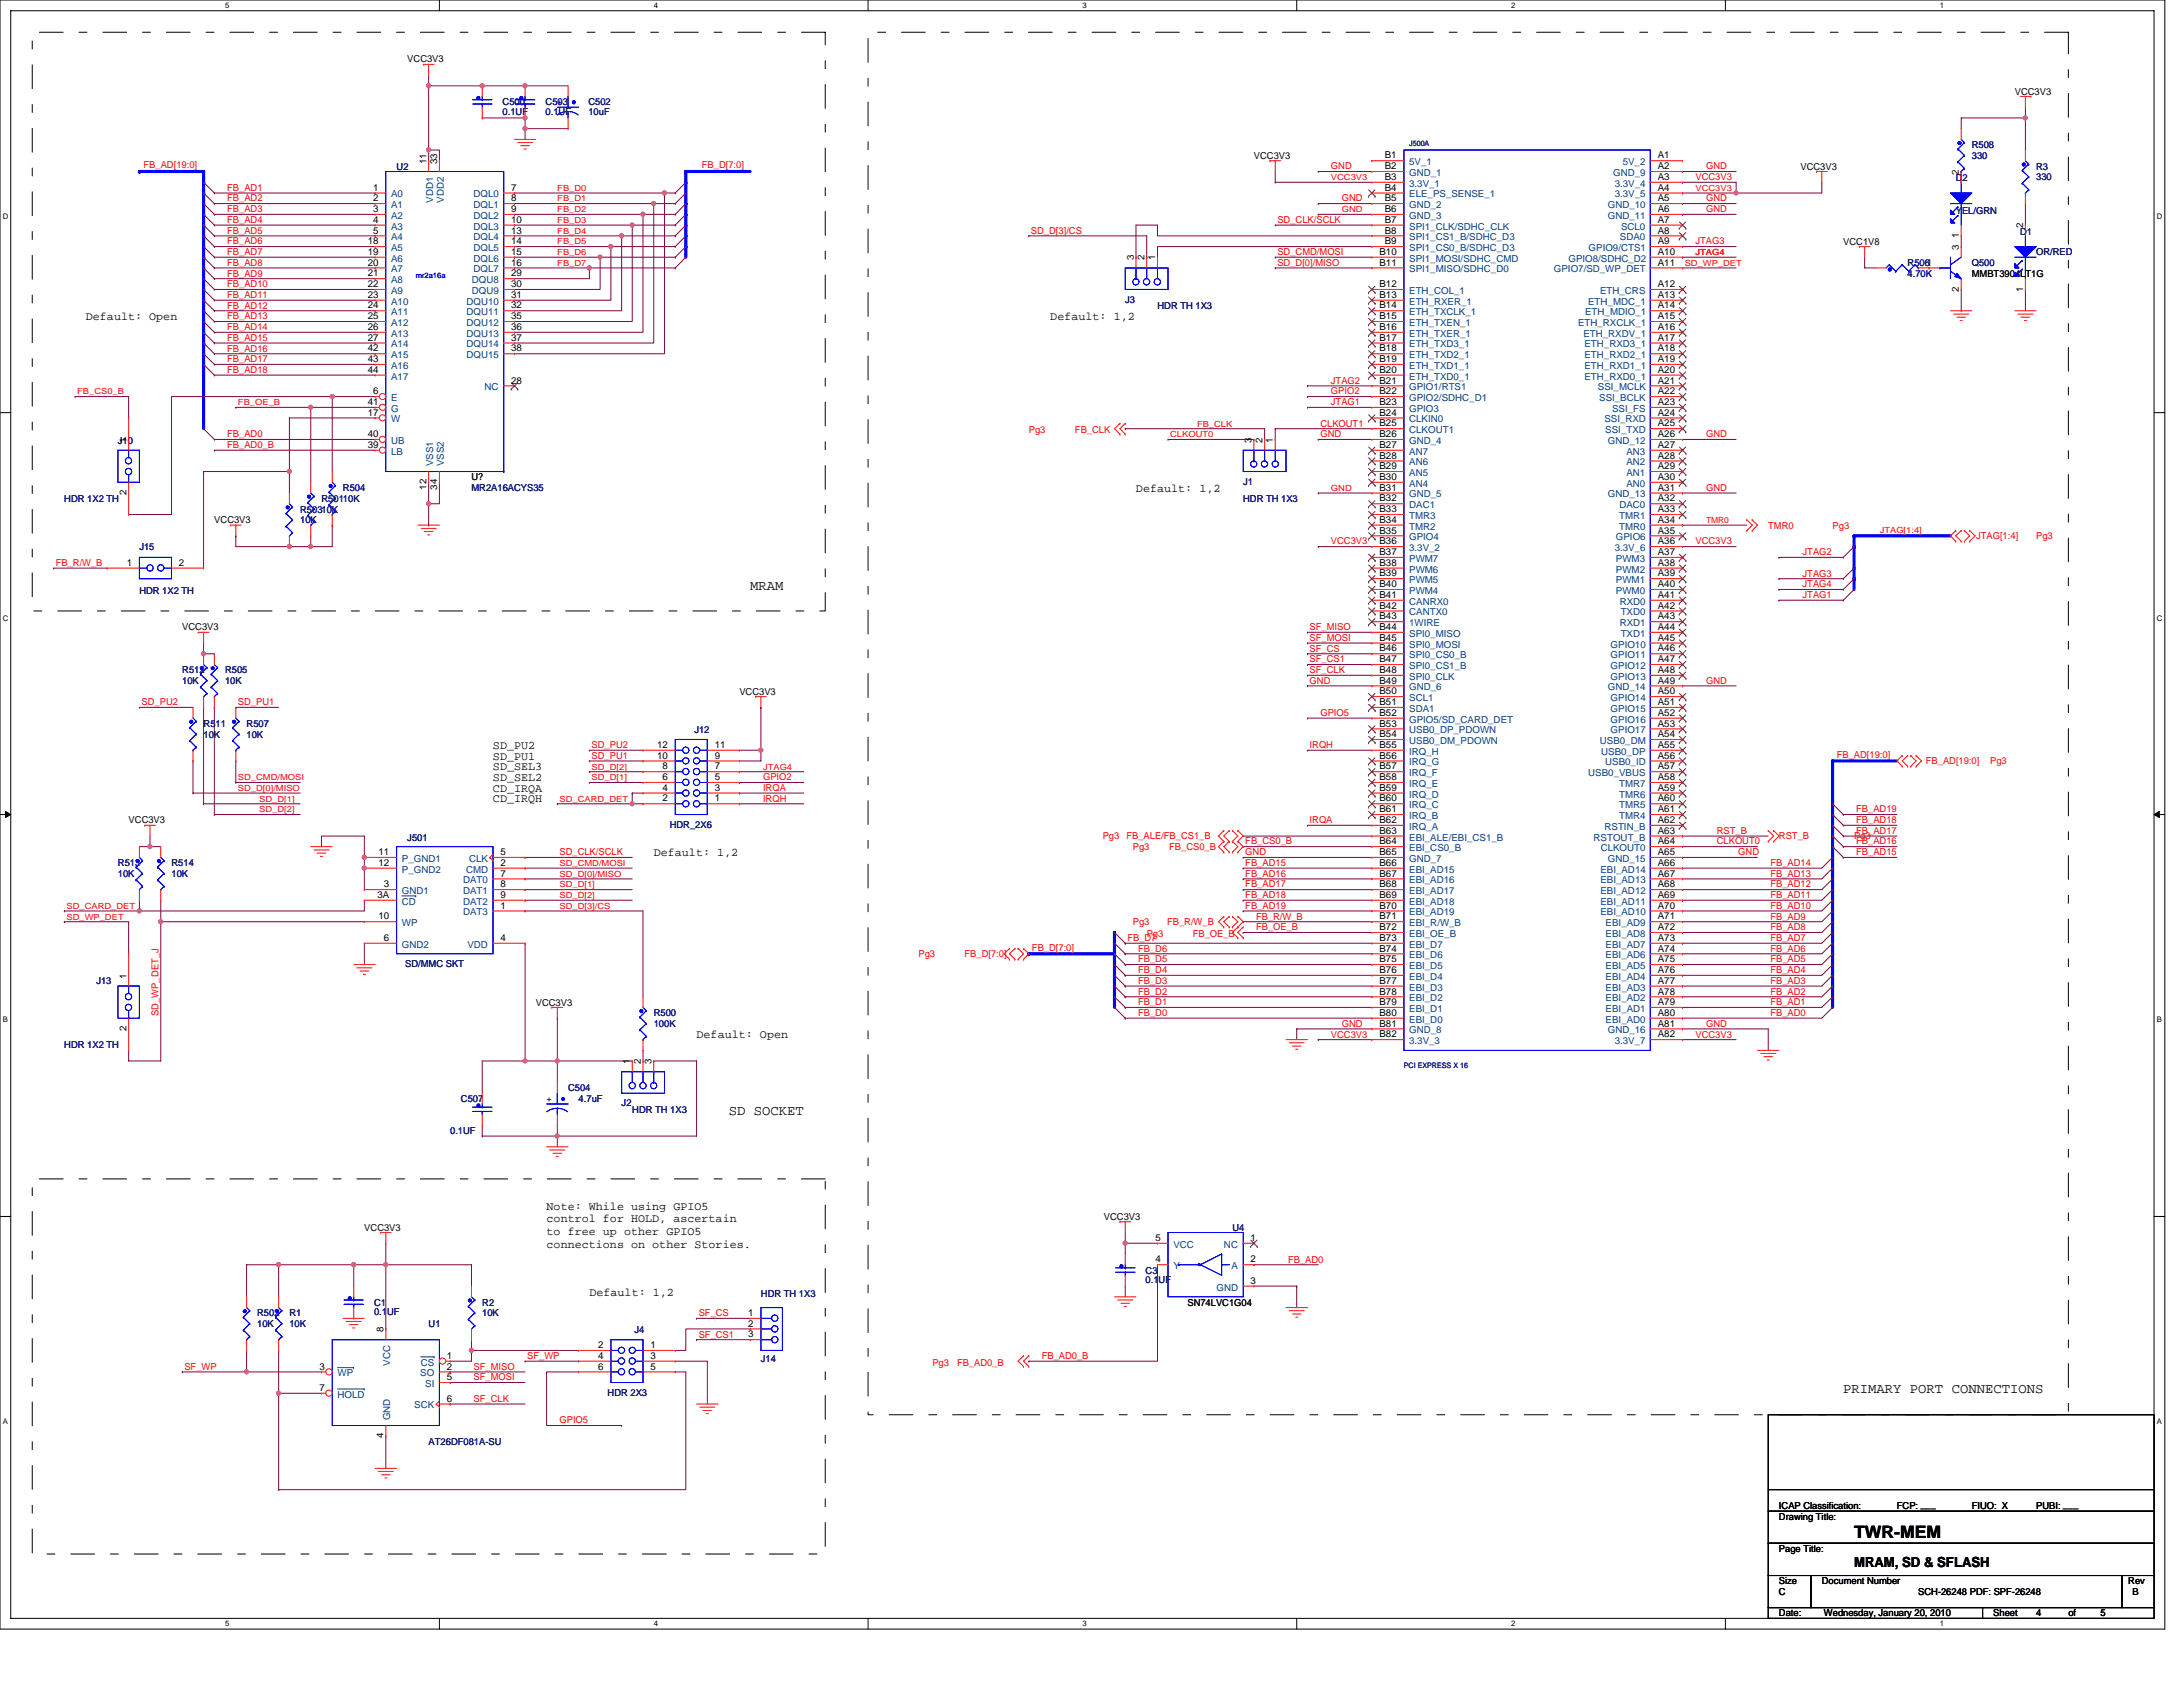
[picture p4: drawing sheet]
<svg xmlns="http://www.w3.org/2000/svg" width="279mm" height="216mm" viewBox="0 0 279 216" stroke-linecap="round" stroke-linejoin="round" font-family="sans-serif">
<defs><g id="words">
<text font-size="2.2" x="237.3" y="196.8">TWR-MEM</text>
<g font-size="1.8">
<text x="96" y="75.5">MRAM</text>
<text x="93.3" y="142.7">SD SOCKET</text>
<text x="235.9" y="178.3">PRIMARY PORT CONNECTIONS</text>
<text x="237.3" y="200.5">MRAM, SD &amp; SFLASH</text>
</g>
<g font-size="1.5">
<text x="11" y="41">Default: Open</text>
<text x="134.4" y="41">Default: 1,2</text>
<text x="145.4" y="62.9">Default: 1,2</text>
<text x="63.1" y="95.8">SD_PU2</text>
<text x="63.1" y="101.3">CD_IRQA</text>
<text x="63.1" y="97.2">SD_PU1</text>
<text x="63.1" y="98.6">SD_SEL3</text>
<text x="63.1" y="100">SD_SEL2</text>
<text x="63.1" y="102.7">CD_IRQH</text>
<text x="83.7" y="109.6">Default: 1,2</text>
<text x="89.2" y="132.9">Default: Open</text>
<text x="70" y="154.8">Note: While using GPIO5</text>
<text x="70" y="156.4">control for HOLD, ascertain</text>
<text x="70" y="158.1">to free up other GPIO5</text>
<text x="70" y="159.7">connections on other Stories.</text>
<text x="75.4" y="165.8">Default: 1,2</text>
</g>
<g font-size="1.2">
<text x="52.1" y="8">VCC3V3</text>
<text x="257.9" y="12.1">VCC3V3</text>
<text x="54.6" y="21" transform="rotate(-90 54.6 21)">11</text>
<text x="55.9" y="21" transform="rotate(-90 55.9 21)">33</text>
<text x="160.5" y="20.3">VCC3V3</text>
<text x="177.2" y="20.3">B1</text>
<text x="177.2" y="21.7">B2</text>
<text x="177.2" y="23">B3</text>
<text x="212.2" y="20.3">A1</text>
<text x="212.2" y="23">A3</text>
<text x="212.2" y="21.7">A2</text>
<text x="230.4" y="21.7">VCC3V3</text>
<text x="250.7" y="22.4" transform="rotate(-90 250.7 22.4)">2</text>
<text x="47.8" y="24.4">1</text>
<text x="47.8" y="27.1">3</text>
<text x="47.8" y="25.8">2</text>
<text x="47.8" y="28.5">4</text>
<text x="47.8" y="29.9">5</text>
<text x="65.4" y="28.5">10</text>
<text x="65.4" y="25.8">8</text>
<text x="65.4" y="27.1">9</text>
<text x="65.4" y="24.4">7</text>
<text x="65.4" y="29.9">13</text>
<text x="177.2" y="24.4">B4</text>
<text x="177.2" y="25.8">B5</text>
<text x="177.2" y="27.1">B6</text>
<text x="177.2" y="28.5">B7</text>
<text x="177.2" y="29.9">B8</text>
<text x="212.2" y="24.4">A4</text>
<text x="212.2" y="29.9">A8</text>
<text x="212.2" y="25.8">A5</text>
<text x="212.2" y="27.1">A6</text>
<text x="212.2" y="28.5">A7</text>
<text x="258.9" y="29.2" transform="rotate(-90 258.9 29.2)">2</text>
<text x="47.1" y="31.3">18</text>
<text x="47.1" y="34">20</text>
<text x="47.1" y="32.6">19</text>
<text x="47.1" y="35.4">21</text>
<text x="65.4" y="32.6">15</text>
<text x="65.4" y="34">16</text>
<text x="65.4" y="31.3">14</text>
<text x="65.4" y="35.4">29</text>
<text x="145.1" y="33.3" transform="rotate(-90 145.1 33.3)">3</text>
<text x="146.5" y="33.3" transform="rotate(-90 146.5 33.3)">2</text>
<text x="147.8" y="33.3" transform="rotate(-90 147.8 33.3)">1</text>
<text x="176.6" y="32.6">B10</text>
<text x="176.6" y="34">B11</text>
<text x="177.2" y="31.3">B9</text>
<text x="212.2" y="31.3">A9</text>
<text x="212.2" y="32.6">A10</text>
<text x="212.2" y="34">A11</text>
<text x="235.9" y="31.3">VCC1V8</text>
<text x="250.7" y="32" transform="rotate(-90 250.7 32)">3</text>
<text x="250.7" y="30.5" transform="rotate(-90 250.7 30.5)">1</text>
<text x="252.4" y="35.4">MMBT3904LT1G</text>
<text x="47.1" y="36.7">22</text>
<text x="47.1" y="38.1">23</text>
<text x="47.1" y="40.9">25</text>
<text x="47.1" y="39.5">24</text>
<text x="65.4" y="36.7">30</text>
<text x="65.4" y="39.5">32</text>
<text x="65.4" y="40.9">35</text>
<text x="65.4" y="38.1">31</text>
<text x="176.6" y="36.7">B12</text>
<text x="176.6" y="38.1">B13</text>
<text x="176.6" y="39.5">B14</text>
<text x="176.6" y="40.9">B15</text>
<text x="212.2" y="38.1">A13</text>
<text x="212.2" y="39.5">A14</text>
<text x="212.2" y="36.7">A12</text>
<text x="212.2" y="40.9">A15</text>
<text x="250.7" y="37.3" transform="rotate(-90 250.7 37.3)">2</text>
<text x="258.9" y="37.3" transform="rotate(-90 258.9 37.3)">1</text>
<text x="47.1" y="42.2">26</text>
<text x="47.1" y="43.6">27</text>
<text x="47.1" y="45">42</text>
<text x="47.1" y="46.3">43</text>
<text x="47.1" y="47.7">44</text>
<text x="65.4" y="45">38</text>
<text x="65.4" y="43.6">37</text>
<text x="65.4" y="42.2">36</text>
<text x="176.6" y="42.2">B16</text>
<text x="176.6" y="43.6">B17</text>
<text x="176.6" y="45">B18</text>
<text x="176.6" y="46.3">B19</text>
<text x="176.6" y="47.7">B20</text>
<text x="212.2" y="42.2">A16</text>
<text x="212.2" y="43.6">A17</text>
<text x="212.2" y="45">A18</text>
<text x="212.2" y="46.3">A19</text>
<text x="212.2" y="47.7">A20</text>
<text x="47.1" y="51.8">41</text>
<text x="47.1" y="53.2">17</text>
<text x="47.8" y="50.5">6</text>
<text x="65.4" y="49.1">28</text>
<text x="176.6" y="49.1">B21</text>
<text x="176.6" y="50.5">B22</text>
<text x="176.6" y="51.8">B23</text>
<text x="176.6" y="53.2">B24</text>
<text x="212.2" y="51.8">A23</text>
<text x="212.2" y="49.1">A21</text>
<text x="212.2" y="50.5">A22</text>
<text x="212.2" y="53.2">A24</text>
<text x="16.2" y="56.7" transform="rotate(-90 16.2 56.7)">1</text>
<text x="47.1" y="57.3">39</text>
<text x="47.1" y="55.9">40</text>
<text x="160.2" y="56.7" transform="rotate(-90 160.2 56.7)">3</text>
<text x="161.6" y="56.7" transform="rotate(-90 161.6 56.7)">2</text>
<text x="162.9" y="56.7" transform="rotate(-90 162.9 56.7)">1</text>
<text x="176.6" y="54.6">B25</text>
<text x="176.6" y="55.9">B26</text>
<text x="176.6" y="57.3">B27</text>
<text x="176.6" y="58.7">B28</text>
<text x="212.2" y="54.6">A25</text>
<text x="212.2" y="55.9">A26</text>
<text x="212.2" y="57.3">A27</text>
<text x="212.2" y="58.7">A28</text>
<text x="16.2" y="63.4" transform="rotate(-90 16.2 63.4)">2</text>
<text x="54.6" y="62.7" transform="rotate(-90 54.6 62.7)">12</text>
<text x="55.9" y="62.7" transform="rotate(-90 55.9 62.7)">34</text>
<text x="60.3" y="61.5">U?</text>
<text x="176.6" y="60">B29</text>
<text x="176.6" y="61.4">B30</text>
<text x="176.6" y="62.8">B31</text>
<text x="176.6" y="64.2">B32</text>
<text x="176.6" y="65.6">B33</text>
<text x="212.2" y="64.2">A32</text>
<text x="212.2" y="60">A29</text>
<text x="212.2" y="61.4">A30</text>
<text x="212.2" y="62.8">A31</text>
<text x="212.2" y="65.6">A33</text>
<text x="27.4" y="67">VCC3V3</text>
<text x="176.6" y="66.9">B34</text>
<text x="176.6" y="68.3">B35</text>
<text x="176.6" y="69.7">B36</text>
<text x="176.6" y="71">B37</text>
<text x="212.2" y="68.3">A35</text>
<text x="212.2" y="71">A37</text>
<text x="212.2" y="69.7">A36</text>
<text x="212.2" y="66.9">A34</text>
<text x="16.2" y="72.4">1</text>
<text x="22.9" y="72.4">2</text>
<text x="176.6" y="72.4">B38</text>
<text x="176.6" y="73.8">B39</text>
<text x="176.6" y="75.1">B40</text>
<text x="176.6" y="76.5">B41</text>
<text x="176.6" y="77.9">B42</text>
<text x="212.2" y="72.4">A38</text>
<text x="212.2" y="73.8">A39</text>
<text x="212.2" y="75.1">A40</text>
<text x="212.2" y="77.9">A42</text>
<text x="212.2" y="76.5">A41</text>
<text x="23.3" y="80.7">VCC3V3</text>
<text x="176.6" y="79.3">B43</text>
<text x="176.6" y="80.6">B44</text>
<text x="176.6" y="82">B45</text>
<text x="176.6" y="83.4">B46</text>
<text x="212.2" y="82">A45</text>
<text x="212.2" y="83.4">A46</text>
<text x="212.2" y="80.6">A44</text>
<text x="212.2" y="79.3">A43</text>
<text x="94.6" y="88.9">VCC3V3</text>
<text x="176.6" y="84.8">B47</text>
<text x="176.6" y="86.1">B48</text>
<text x="176.6" y="87.5">B49</text>
<text x="176.6" y="88.9">B50</text>
<text x="212.2" y="84.8">A47</text>
<text x="212.2" y="86.1">A48</text>
<text x="212.2" y="88.9">A50</text>
<text x="212.2" y="87.5">A49</text>
<text x="84.1" y="95.7">12</text>
<text x="91.5" y="95.7">11</text>
<text x="176.6" y="90.2">B51</text>
<text x="176.6" y="91.6">B52</text>
<text x="176.6" y="93">B53</text>
<text x="176.6" y="94.3">B54</text>
<text x="176.6" y="95.7">B55</text>
<text x="212.2" y="95.7">A55</text>
<text x="212.2" y="90.2">A51</text>
<text x="212.2" y="91.6">A52</text>
<text x="212.2" y="93">A53</text>
<text x="212.2" y="94.3">A54</text>
<text x="84.1" y="97.1">10</text>
<text x="84.8" y="101.2">4</text>
<text x="84.8" y="99.8">6</text>
<text x="84.8" y="98.5">8</text>
<text x="91.5" y="101.2">3</text>
<text x="91.5" y="99.8">5</text>
<text x="91.5" y="98.5">7</text>
<text x="91.5" y="97.1">9</text>
<text x="176.6" y="97.1">B56</text>
<text x="176.6" y="98.5">B57</text>
<text x="176.6" y="99.8">B58</text>
<text x="176.6" y="101.2">B59</text>
<text x="212.2" y="97.1">A56</text>
<text x="212.2" y="98.5">A57</text>
<text x="212.2" y="99.8">A58</text>
<text x="212.2" y="101.2">A59</text>
<text x="16.5" y="105.4">VCC3V3</text>
<text x="84.8" y="102.6">2</text>
<text x="91.5" y="102.6">1</text>
<text x="176.6" y="102.6">B60</text>
<text x="176.6" y="103.9">B61</text>
<text x="176.6" y="105.3">B62</text>
<text x="176.6" y="106.7">B63</text>
<text x="212.2" y="106.7">A63</text>
<text x="212.2" y="105.3">A62</text>
<text x="212.2" y="102.6">A60</text>
<text x="212.2" y="103.9">A61</text>
<text x="48.5" y="109.4">11</text>
<text x="48.5" y="110.8">12</text>
<text x="49.1" y="113.6">3</text>
<text x="64.1" y="109.4">5</text>
<text x="64.1" y="110.8">2</text>
<text x="64.1" y="112.2">7</text>
<text x="64.1" y="113.6">8</text>
<text x="176.6" y="108.1">B64</text>
<text x="176.6" y="109.4">B65</text>
<text x="176.6" y="110.8">B66</text>
<text x="176.6" y="112.2">B67</text>
<text x="176.6" y="113.6">B68</text>
<text x="212.2" y="110.8">A66</text>
<text x="212.2" y="112.2">A67</text>
<text x="212.2" y="113.6">A68</text>
<text x="212.2" y="108.1">A64</text>
<text x="212.2" y="109.4">A65</text>
<text x="48.3" y="114.9">3A</text>
<text x="48.5" y="117.7">10</text>
<text x="64.1" y="116.3">1</text>
<text x="64.1" y="114.9">9</text>
<text x="176.6" y="114.9">B69</text>
<text x="176.6" y="116.3">B70</text>
<text x="176.6" y="117.7">B71</text>
<text x="176.6" y="119">B72</text>
<text x="212.2" y="114.9">A69</text>
<text x="212.2" y="116.3">A70</text>
<text x="212.2" y="117.7">A71</text>
<text x="212.2" y="119">A72</text>
<text x="16.2" y="125.2" transform="rotate(-90 16.2 125.2)">1</text>
<text x="49.1" y="120.4">6</text>
<text x="64.1" y="120.4">4</text>
<text x="176.6" y="120.4">B73</text>
<text x="176.6" y="121.8">B74</text>
<text x="176.6" y="123.1">B75</text>
<text x="176.6" y="124.5">B76</text>
<text x="176.6" y="125.9">B77</text>
<text x="212.2" y="120.4">A73</text>
<text x="212.2" y="121.8">A74</text>
<text x="212.2" y="123.1">A75</text>
<text x="212.2" y="124.5">A76</text>
<text x="212.2" y="125.9">A77</text>
<text x="16.2" y="132" transform="rotate(-90 16.2 132)">2</text>
<text x="68.6" y="128.7">VCC3V3</text>
<text x="176.6" y="127.3">B78</text>
<text x="176.6" y="128.6">B79</text>
<text x="176.6" y="130">B80</text>
<text x="176.6" y="131.4">B81</text>
<text x="212.2" y="131.4">A81</text>
<text x="212.2" y="127.3">A78</text>
<text x="212.2" y="128.6">A79</text>
<text x="212.2" y="130">A80</text>
<text x="80.6" y="136.2" transform="rotate(-90 80.6 136.2)">1</text>
<text x="82" y="136.2" transform="rotate(-90 82 136.2)">2</text>
<text x="83.4" y="136.2" transform="rotate(-90 83.4 136.2)">3</text>
<text x="176.6" y="132.8">B82</text>
<text x="212.2" y="132.8">A82</text>
<text x="46.6" y="157.5">VCC3V3</text>
<text x="141.3" y="156.1">VCC3V3</text>
<text x="147.9" y="161.6">4</text>
<text x="147.9" y="158.8">5</text>
<text x="160.1" y="161.6">2</text>
<text x="160.1" y="158.8">1</text>
<text x="152" y="167.1">SN74LVC1G04</text>
<text x="160.1" y="164.3">3</text>
<text x="49.1" y="170.5" transform="rotate(-90 49.1 170.5)">8</text>
<text x="57.2" y="173.9">1</text>
<text x="76.6" y="172.5">2</text>
<text x="76.6" y="173.9">4</text>
<text x="83.2" y="172.5">1</text>
<text x="83.2" y="173.9">3</text>
<text x="95.8" y="168.4">1</text>
<text x="95.8" y="169.8">2</text>
<text x="95.8" y="171.2">3</text>
<text x="40.9" y="175.3">3</text>
<text x="40.9" y="178">7</text>
<text x="57.2" y="179.4">6</text>
<text x="57.2" y="176.6">5</text>
<text x="57.2" y="175.3">2</text>
<text x="76.6" y="175.3">6</text>
<text x="83.2" y="175.3">5</text>
<text x="49.1" y="184.1" transform="rotate(-90 49.1 184.1)">4</text>
<text x="227.7" y="194.5">Drawing Title:</text>
<text x="227.7" y="193.1">ICAP Classification:</text>
<text x="242.8" y="193.1">FCP: ___</text>
<text x="252.4" y="193.1">FIUO: X</text>
<text x="260.6" y="193.1">PUBI: ___</text>
<text x="227.7" y="202.8">Size</text>
<text x="227.7" y="198.6">Page Title:</text>
<text x="233.2" y="202.8">Document Number</text>
<text x="272.4" y="202.8">Rev</text>
<text x="227.7" y="206.9">Date:</text>
<text x="227.7" y="204.1">C</text>
<text x="233.4" y="206.9">Wednesday, January 20, 2010</text>
<text x="245.5" y="204.1">SCH-26248 PDF: SPF-26248</text>
<text x="255.1" y="206.9">Sheet</text>
<text x="260.6" y="206.9">4</text>
<text x="264.7" y="206.9">of</text>
<text x="268.8" y="206.9">5</text>
<text x="272.9" y="204.1">B</text>
</g>
<g font-size="1.2" fill="#000080">
<text x="64.3" y="13.5">C500</text>
<text x="64.3" y="14.7">0.1UF</text>
<text x="69.8" y="13.5">C503</text>
<text x="69.8" y="14.7">0.1UF</text>
<text x="75.3" y="13.5">C502</text>
<text x="75.3" y="14.7">10uF</text>
<text x="50.8" y="21.7">U2</text>
<text x="250.3" y="23.2">D2</text>
<text x="252.4" y="19">R508</text>
<text x="252.4" y="20.3">330</text>
<text x="260.6" y="21.7">R3</text>
<text x="260.6" y="23.1">330</text>
<text x="250.3" y="27.3">YEL/GRN</text>
<text x="244.2" y="34">R5061</text>
<text x="244.2" y="35.4">4.70K</text>
<text x="252.4" y="34">Q500</text>
<text x="258.6" y="30.1">D1</text>
<text x="260.6" y="32.7">OR/RED</text>
<text x="144" y="38.7">J3</text>
<text x="148.1" y="39.5">HDR TH 1X3</text>
<text x="15.1" y="56.8">J10</text>
<text x="8.2" y="64.2">HDR 1X2 TH</text>
<text x="38.4" y="65.6">R50310K</text>
<text x="41.1" y="64.2">R50110K</text>
<text x="43.9" y="62.8">R504</text>
<text x="60.3" y="62.8">MR2A16ACYS35</text>
<text x="159.1" y="62">J1</text>
<text x="159.1" y="64.2">HDR TH 1X3</text>
<text x="17.8" y="70.4">J15</text>
<text x="38.4" y="67">10K</text>
<text x="17.8" y="76">HDR 1X2 TH</text>
<text x="23.3" y="86.2">R512</text>
<text x="23.3" y="87.5">10K</text>
<text x="28.8" y="86.2">R505</text>
<text x="28.8" y="87.5">10K</text>
<text x="26.1" y="93">R511</text>
<text x="26.1" y="94.4">10K</text>
<text x="31.6" y="93">R507</text>
<text x="31.6" y="94.4">10K</text>
<text x="88.9" y="93.9">J12</text>
<text x="52.1" y="107.6">J501</text>
<text x="85.7" y="105.9">HDR_2X6</text>
<text x="15.1" y="110.8">R513</text>
<text x="15.1" y="112.2">10K</text>
<text x="21.9" y="110.8">R514</text>
<text x="21.9" y="112.2">10K</text>
<text x="12.3" y="125.9">J13</text>
<text x="51.9" y="123.7">SD/MMC SKT</text>
<text x="83.7" y="130">R500</text>
<text x="83.7" y="131.4">100K</text>
<text x="8.2" y="134.2">HDR 1X2 TH</text>
<text x="59" y="141">C507</text>
<text x="72.7" y="139.7">C504</text>
<text x="74.1" y="141">4.7uF</text>
<text x="79.6" y="141.6">J2</text>
<text x="80.9" y="142.4">HDR TH 1X3</text>
<text x="57.6" y="145.1">0.1UF</text>
<text x="157.7" y="157.5">U4</text>
<text x="47.9" y="167.1">C1</text>
<text x="61.7" y="167.1">R2</text>
<text x="97.4" y="166">HDR TH 1X3</text>
<text x="146.6" y="163">C3</text>
<text x="146.6" y="164.2">0.1UF</text>
<text x="32.9" y="168.5">R502</text>
<text x="32.9" y="169.8">10K</text>
<text x="37" y="168.5">R1</text>
<text x="37" y="169.8">10K</text>
<text x="47.9" y="168.3">0.1UF</text>
<text x="54.9" y="169.8">U1</text>
<text x="61.7" y="168.5">10K</text>
<text x="81.2" y="170.6">J4</text>
<text x="77.8" y="178.6">HDR 2X3</text>
<text x="97.4" y="174.3">J14</text>
<text x="54.9" y="184.9">AT26DF081A-SU</text>
</g>
<g font-size="1.2" fill="#00f">
<text x="71.3" y="13.5">+</text>
<text x="70" y="141">+</text>
</g>
<g font-size="1.2" fill="#f00">
<text x="18.4" y="21.5">FB_AD[19:0]</text>
<text x="89.8" y="21.5">FB_D[7:0]</text>
<text x="170.3" y="21.7">GND</text>
<text x="217" y="23.1">VCC3V3</text>
<text x="218.4" y="21.7">GND</text>
<text x="29.1" y="29.9">FB_AD5</text>
<text x="29.1" y="28.5">FB_AD4</text>
<text x="29.1" y="27.2">FB_AD3</text>
<text x="29.1" y="25.8">FB_AD2</text>
<text x="29.1" y="24.4">FB_AD1</text>
<text x="132" y="29.9">SD_D[3]/CS</text>
<text x="163.5" y="28.5">SD_CLK/SCLK</text>
<text x="171.7" y="25.8">GND</text>
<text x="218.4" y="25.8">GND</text>
<text x="218.4" y="27.2">GND</text>
<text x="29.1" y="35.4">FB_AD9</text>
<text x="29.1" y="34">FB_AD8</text>
<text x="29.1" y="32.6">FB_AD7</text>
<text x="29.1" y="31.3">FB_AD6</text>
<text x="163.5" y="32.6">SD_CMD/MOSI</text>
<text x="163.5" y="34">SD_D[0]/MISO</text>
<text x="217" y="31.3">JTAG3</text>
<text x="29.1" y="38.1">FB_AD11</text>
<text x="29.1" y="36.8">FB_AD10</text>
<text x="29.1" y="40.9">FB_AD13</text>
<text x="29.1" y="39.5">FB_AD12</text>
<text x="29.1" y="42.2">FB_AD14</text>
<text x="29.1" y="47.7">FB_AD18</text>
<text x="29.1" y="46.4">FB_AD17</text>
<text x="29.1" y="43.6">FB_AD15</text>
<text x="29.1" y="45">FB_AD16</text>
<text x="170.3" y="51.9">JTAG1</text>
<text x="170.3" y="49.1">JTAG2</text>
<text x="170.3" y="50.5">GPIO2</text>
<text x="29.1" y="56">FB_AD0</text>
<text x="29.1" y="57.3">FB_AD0_B</text>
<text x="131.7" y="55.4">Pg3</text>
<text x="137.6" y="55.4">FB_CLK</text>
<text x="169" y="56">GND</text>
<text x="169" y="54.6">CLKOUT1</text>
<text x="218.4" y="56">GND</text>
<text x="218.4" y="62.8">GND</text>
<text x="170.3" y="69.7">VCC3V3</text>
<text x="217" y="69.7">VCC3V3</text>
<text x="226.3" y="67.6">TMR0</text>
<text x="230.7" y="71.1">JTAG2</text>
<text x="234.5" y="67.6">Pg3</text>
<text x="252.9" y="69">JTAG[1:4]</text>
<text x="260.6" y="69">Pg3</text>
<text x="7.1" y="72.4">FB_R/W_B</text>
<text x="230.7" y="73.8">JTAG3</text>
<text x="230.7" y="75.2">JTAG4</text>
<text x="230.7" y="76.5">JTAG1</text>
<text x="167.6" y="83.4">SF_CS</text>
<text x="167.6" y="82">SF_MOSI</text>
<text x="167.6" y="80.6">SF_MISO</text>
<text x="167.6" y="87.5">GND</text>
<text x="167.6" y="86.1">SF_CLK</text>
<text x="167.6" y="84.8">SF_CS1</text>
<text x="218.4" y="87.5">GND</text>
<text x="18.1" y="90.3">SD_PU2</text>
<text x="30.5" y="90.3">SD_PU1</text>
<text x="75.7" y="95.7">SD_PU2</text>
<text x="167.6" y="95.7">IRQH</text>
<text x="169" y="91.6">GPIO5</text>
<text x="75.7" y="97.1">SD_PU1</text>
<text x="97.7" y="101.2">IRQA</text>
<text x="97.7" y="99.9">GPIO2</text>
<text x="235.1" y="97">FB_AD[19:0]</text>
<text x="246.5" y="97.8">FB_AD[19:0]</text>
<text x="254.7" y="97.8">Pg3</text>
<text x="97.7" y="102.6">IRQH</text>
<text x="141.1" y="107.4">Pg3</text>
<text x="144.2" y="107.4">FB_ALE/FB_CS1_B</text>
<text x="167.6" y="105.3">IRQA</text>
<text x="219.7" y="106.7">RST_B</text>
<text x="227.7" y="107.4">RST_B</text>
<text x="237.3" y="107.4">Pg3</text>
<text x="237.6" y="104">FB_AD19</text>
<text x="237.6" y="105.3">FB_AD18</text>
<text x="237.6" y="106.7">FB_AD17</text>
<text x="71.6" y="109.5">SD_CLK/SCLK</text>
<text x="145" y="108.8">Pg3</text>
<text x="149.6" y="108.8">FB_CS0_B</text>
<text x="159.4" y="108.1">FB_CS0_B</text>
<text x="159.4" y="109.5">GND</text>
<text x="159.4" y="113.6">FB_AD17</text>
<text x="159.4" y="110.8">FB_AD15</text>
<text x="159.4" y="112.2">FB_AD16</text>
<text x="219.7" y="108.1">CLKOUT0</text>
<text x="222.5" y="109.5">GND</text>
<text x="226.6" y="112.2">FB_AD13</text>
<text x="226.6" y="110.8">FB_AD14</text>
<text x="226.6" y="113.6">FB_AD12</text>
<text x="237.6" y="109.5">FB_AD15</text>
<text x="237.6" y="108.1">FB_AD16</text>
<text x="145" y="118.4">Pg3</text>
<text x="146.8" y="119.9">Pg3</text>
<text x="149.4" y="118.4">FB_R/W_B</text>
<text x="152.7" y="119.9">FB_OE_B</text>
<text x="159.4" y="116.3">FB_AD19</text>
<text x="159.4" y="114.9">FB_AD18</text>
<text x="160.8" y="117.7">FB_R/W_B</text>
<text x="160.8" y="119.1">FB_OE_B</text>
<text x="226.6" y="114.9">FB_AD11</text>
<text x="226.6" y="116.3">FB_AD10</text>
<text x="226.6" y="117.7">FB_AD9</text>
<text x="226.6" y="119.1">FB_AD8</text>
<text x="117.6" y="122.5">Pg3</text>
<text x="123.4" y="122.5">FB_D[7:0]</text>
<text x="132.1" y="121.7">FB_D[7:0]</text>
<text x="144.3" y="120.4">FB_D7</text>
<text x="145.7" y="125.9">FB_D3</text>
<text x="145.7" y="124.5">FB_D4</text>
<text x="145.7" y="123.2">FB_D5</text>
<text x="145.7" y="121.8">FB_D6</text>
<text x="226.6" y="120.4">FB_AD7</text>
<text x="226.6" y="121.8">FB_AD6</text>
<text x="226.6" y="123.2">FB_AD5</text>
<text x="226.6" y="124.5">FB_AD4</text>
<text x="226.6" y="125.9">FB_AD3</text>
<text x="20.3" y="130" transform="rotate(-90 20.3 130)">SD_WP_DET_J</text>
<text x="145.7" y="130">FB_D0</text>
<text x="145.7" y="128.7">FB_D1</text>
<text x="145.7" y="127.3">FB_D2</text>
<text x="171.7" y="131.4">GND</text>
<text x="218.4" y="131.4">GND</text>
<text x="226.6" y="127.3">FB_AD2</text>
<text x="226.6" y="128.7">FB_AD1</text>
<text x="226.6" y="130">FB_AD0</text>
<text x="170.3" y="132.8">VCC3V3</text>
<text x="217" y="132.8">VCC3V3</text>
<text x="164.9" y="161.6">FB_AD0</text>
<text x="67.5" y="173.9">SF_WP</text>
<text x="89.4" y="168.4">SF_CS</text>
<text x="89.4" y="171.2">SF_CS1</text>
<text x="133.3" y="173.9">FB_AD0_B</text>
<text x="23.6" y="175.3">SF_WP</text>
<text x="60.6" y="179.4">SF_CLK</text>
<text x="60.6" y="175.3">SF_MISO</text>
<text x="60.6" y="176.7">SF_MOSI</text>
<text x="119.3" y="174.8">Pg3</text>
<text x="122.5" y="174.8">FB_AD0_B</text>
<text x="71.6" y="182.2">GPIO5</text>
</g>
<g font-size="1.2" fill="#004080">
<text x="180.4" y="21.1">5V_1</text>
<text x="180.4" y="22.5">GND_1</text>
<text x="180.4" y="23.9">3.3V_1</text>
<text x="206.5" y="22.5">GND_9</text>
<text x="206.7" y="23.9">3.3V_4</text>
<text x="207.7" y="21.1">5V_2</text>
<text x="50.1" y="25.3">A0</text>
<text x="50.1" y="28">A2</text>
<text x="50.1" y="26.6">A1</text>
<text x="50.1" y="29.4">A3</text>
<text x="55.4" y="26" transform="rotate(-90 55.4 26)">VDD1</text>
<text x="56.8" y="26" transform="rotate(-90 56.8 26)">VDD2</text>
<text x="60.6" y="29.4">DQL3</text>
<text x="60.6" y="26.6">DQL1</text>
<text x="60.6" y="28">DQL2</text>
<text x="60.6" y="25.3">DQL0</text>
<text x="180.4" y="25.3">ELE_PS_SENSE_1</text>
<text x="180.4" y="26.6">GND_2</text>
<text x="180.4" y="28">GND_3</text>
<text x="180.4" y="29.4">SPI1_CLK/SDHC_CLK</text>
<text x="205.8" y="26.6">GND_10</text>
<text x="205.8" y="28">GND_11</text>
<text x="206.7" y="25.3">3.3V_5</text>
<text x="207.5" y="29.4">SCL0</text>
<text x="50.1" y="30.8">A4</text>
<text x="50.1" y="32.1">A5</text>
<text x="50.1" y="34.9">A7</text>
<text x="50.1" y="33.5">A6</text>
<text x="60.6" y="33.5">DQL6</text>
<text x="60.6" y="34.9">DQL7</text>
<text x="60.6" y="32.1">DQL5</text>
<text x="60.6" y="30.8">DQL4</text>
<text x="180.4" y="30.8">SPI1_CS1_B/SDHC_D3</text>
<text x="180.4" y="32.1">SPI1_CS0_B/SDHC_D3</text>
<text x="180.4" y="33.5">SPI1_MOSI/SDHC_CMD</text>
<text x="180.4" y="34.9">SPI1_MISO/SDHC_D0</text>
<text x="198.9" y="34.9">GPIO7/SD_WP_DET</text>
<text x="200.7" y="33.5">GPIO8/SDHC_D2</text>
<text x="203.3" y="32.1">GPIO9/CTS1</text>
<text x="207.3" y="30.8">SDA0</text>
<text x="50.1" y="36.2">A8</text>
<text x="50.1" y="37.6">A9</text>
<text x="50.1" y="39">A10</text>
<text x="50.1" y="41.7">A12</text>
<text x="50.1" y="40.3">A11</text>
<text x="59.7" y="40.3">DQU11</text>
<text x="59.7" y="41.7">DQU12</text>
<text x="59.7" y="39">DQU10</text>
<text x="60.4" y="37.6">DQU9</text>
<text x="60.4" y="36.2">DQU8</text>
<text x="180.4" y="37.6">ETH_COL_1</text>
<text x="180.4" y="39">ETH_RXER_1</text>
<text x="180.4" y="40.3">ETH_TXCLK_1</text>
<text x="180.4" y="41.7">ETH_TXEN_1</text>
<text x="202" y="41.7">ETH_RXCLK_1</text>
<text x="202.9" y="40.3">ETH_MDIO_1</text>
<text x="203.3" y="39">ETH_MDC_1</text>
<text x="204.8" y="37.6">ETH_CRS</text>
<text x="50.1" y="43.1">A13</text>
<text x="50.1" y="44.5">A14</text>
<text x="50.1" y="45.8">A15</text>
<text x="50.1" y="47.2">A16</text>
<text x="59.7" y="45.8">DQU15</text>
<text x="59.7" y="44.5">DQU14</text>
<text x="59.7" y="43.1">DQU13</text>
<text x="180.4" y="43.1">ETH_TXER_1</text>
<text x="180.4" y="44.5">ETH_TXD3_1</text>
<text x="180.4" y="45.8">ETH_TXD2_1</text>
<text x="180.4" y="47.2">ETH_TXD1_1</text>
<text x="202.6" y="43.1">ETH_RXDV_1</text>
<text x="202.8" y="44.5">ETH_RXD3_1</text>
<text x="202.8" y="45.8">ETH_RXD2_1</text>
<text x="202.8" y="47.2">ETH_RXD1_1</text>
<text x="50.1" y="48.6">A17</text>
<text x="50.1" y="52.7">G</text>
<text x="50.1" y="51.3">E</text>
<text x="62" y="50">NC</text>
<text x="180.4" y="48.6">ETH_TXD0_1</text>
<text x="180.4" y="50">GPIO1/RTS1</text>
<text x="180.4" y="51.3">GPIO2/SDHC_D1</text>
<text x="180.4" y="52.7">GPIO3</text>
<text x="202.8" y="48.6">ETH_RXD0_1</text>
<text x="204.5" y="50">SSI_MCLK</text>
<text x="204.7" y="51.3">SSI_BCLK</text>
<text x="206.3" y="52.7">SSI_FS</text>
<text x="50.1" y="58.2">LB</text>
<text x="50.1" y="54.1">W</text>
<text x="50.1" y="56.8">UB</text>
<text x="55.4" y="59.7" transform="rotate(-90 55.4 59.7)">VSS1</text>
<text x="56.8" y="59.7" transform="rotate(-90 56.8 59.7)">VSS2</text>
<text x="180.4" y="54.1">CLKIN0</text>
<text x="180.4" y="55.4">CLKOUT1</text>
<text x="180.4" y="56.8">GND_4</text>
<text x="180.4" y="58.2">AN7</text>
<text x="180.4" y="59.6">AN6</text>
<text x="205.3" y="54.1">SSI_RXD</text>
<text x="205.5" y="55.4">SSI_TXD</text>
<text x="205.8" y="56.8">GND_12</text>
<text x="208.2" y="58.2">AN3</text>
<text x="208.2" y="59.6">AN2</text>
<text x="180.4" y="60.9">AN5</text>
<text x="180.4" y="62.3">AN4</text>
<text x="180.4" y="63.7">GND_5</text>
<text x="180.4" y="65">DAC1</text>
<text x="205.8" y="63.7">GND_13</text>
<text x="207.3" y="65">DAC0</text>
<text x="208.2" y="60.9">AN1</text>
<text x="208.2" y="62.3">AN0</text>
<text x="180.4" y="66.4">TMR3</text>
<text x="180.4" y="67.8">TMR2</text>
<text x="180.4" y="69.2">GPIO4</text>
<text x="180.4" y="70.5">3.3V_2</text>
<text x="180.4" y="71.9">PWM7</text>
<text x="206.7" y="70.5">3.3V_6</text>
<text x="206.8" y="69.2">GPIO6</text>
<text x="206.8" y="71.9">PWM3</text>
<text x="207.2" y="66.4">TMR1</text>
<text x="207.2" y="67.8">TMR0</text>
<text x="180.4" y="73.3">PWM6</text>
<text x="180.4" y="74.6">PWM5</text>
<text x="180.4" y="76">PWM4</text>
<text x="180.4" y="77.4">CANRX0</text>
<text x="206.8" y="73.3">PWM2</text>
<text x="206.8" y="74.6">PWM1</text>
<text x="206.8" y="76">PWM0</text>
<text x="207.3" y="77.4">RXD0</text>
<text x="180.4" y="78.8">CANTX0</text>
<text x="180.4" y="80.1">1WIRE</text>
<text x="180.4" y="81.5">SPI0_MISO</text>
<text x="180.4" y="82.9">SPI0_MOSI</text>
<text x="206.1" y="82.9">GPIO10</text>
<text x="207.3" y="80.1">RXD1</text>
<text x="207.4" y="78.8">TXD0</text>
<text x="207.4" y="81.5">TXD1</text>
<text x="180.4" y="84.2">SPI0_CS0_B</text>
<text x="180.4" y="85.6">SPI0_CS1_B</text>
<text x="180.4" y="87">SPI0_CLK</text>
<text x="180.4" y="88.3">GND_6</text>
<text x="180.4" y="89.7">SCL1</text>
<text x="205.8" y="88.3">GND_14</text>
<text x="206.1" y="84.2">GPIO11</text>
<text x="206.1" y="85.6">GPIO12</text>
<text x="206.1" y="87">GPIO13</text>
<text x="206.1" y="89.7">GPIO14</text>
<text x="180.4" y="91.1">SDA1</text>
<text x="180.4" y="92.5">GPIO5/SD_CARD_DET</text>
<text x="180.4" y="93.9">USB0_DP_PDOWN</text>
<text x="180.4" y="95.2">USB0_DM_PDOWN</text>
<text x="204.8" y="95.2">USB0_DM</text>
<text x="206.1" y="91.1">GPIO15</text>
<text x="206.1" y="92.5">GPIO16</text>
<text x="206.1" y="93.9">GPIO17</text>
<text x="180.4" y="96.6">IRQ_H</text>
<text x="180.4" y="98">IRQ_G</text>
<text x="180.4" y="99.3">IRQ_F</text>
<text x="180.4" y="100.7">IRQ_E</text>
<text x="203.3" y="99.3">USB0_VBUS</text>
<text x="204.9" y="96.6">USB0_DP</text>
<text x="205.4" y="98">USB0_ID</text>
<text x="207.2" y="100.7">TMR7</text>
<text x="180.4" y="102.1">IRQ_D</text>
<text x="180.4" y="103.4">IRQ_C</text>
<text x="180.4" y="104.8">IRQ_B</text>
<text x="180.4" y="106.2">IRQ_A</text>
<text x="180.4" y="107.6">EBI_ALE/EBI_CS1_B</text>
<text x="204" y="107.6">RSTOUT_B</text>
<text x="205.4" y="106.2">RSTIN_B</text>
<text x="207.2" y="102.1">TMR6</text>
<text x="207.2" y="103.4">TMR5</text>
<text x="207.2" y="104.8">TMR4</text>
<text x="51.4" y="110.3">P_GND1</text>
<text x="51.4" y="111.7">P_GND2</text>
<text x="59.3" y="113.1">DAT0</text>
<text x="59.6" y="111.7">CMD</text>
<text x="60" y="110.3">CLK</text>
<text x="180.4" y="108.9">EBI_CS0_B</text>
<text x="180.4" y="110.3">GND_7</text>
<text x="180.4" y="111.7">EBI_AD15</text>
<text x="180.4" y="113.1">EBI_AD16</text>
<text x="204.8" y="111.7">EBI_AD14</text>
<text x="204.8" y="113.1">EBI_AD13</text>
<text x="204.9" y="108.9">CLKOUT0</text>
<text x="205.8" y="110.3">GND_15</text>
<text x="51.4" y="118.5">WP</text>
<text x="51.4" y="115.8">CD</text>
<text x="51.4" y="114.4">GND1</text>
<text x="59.3" y="117.2">DAT3</text>
<text x="59.3" y="114.4">DAT1</text>
<text x="59.3" y="115.8">DAT2</text>
<text x="180.4" y="114.4">EBI_AD17</text>
<text x="180.4" y="115.8">EBI_AD18</text>
<text x="180.4" y="117.2">EBI_AD19</text>
<text x="180.4" y="118.5">EBI_R/W_B</text>
<text x="180.4" y="119.9">EBI_OE_B</text>
<text x="204.8" y="114.4">EBI_AD12</text>
<text x="204.8" y="115.8">EBI_AD11</text>
<text x="204.8" y="117.2">EBI_AD10</text>
<text x="205.5" y="118.5">EBI_AD9</text>
<text x="205.5" y="119.9">EBI_AD8</text>
<text x="51.4" y="121.3">GND2</text>
<text x="59.8" y="121.3">VDD</text>
<text x="180.4" y="121.3">EBI_D7</text>
<text x="180.4" y="122.6">EBI_D6</text>
<text x="180.4" y="124">EBI_D5</text>
<text x="180.4" y="125.4">EBI_D4</text>
<text x="205.5" y="121.3">EBI_AD7</text>
<text x="205.5" y="122.6">EBI_AD6</text>
<text x="205.5" y="124">EBI_AD5</text>
<text x="205.5" y="125.4">EBI_AD4</text>
<text x="180.4" y="126.8">EBI_D3</text>
<text x="180.4" y="128.1">EBI_D2</text>
<text x="180.4" y="129.5">EBI_D1</text>
<text x="180.4" y="130.9">EBI_D0</text>
<text x="205.5" y="126.8">EBI_AD3</text>
<text x="205.5" y="128.1">EBI_AD2</text>
<text x="205.5" y="129.5">EBI_AD1</text>
<text x="205.5" y="130.9">EBI_AD0</text>
<text x="180.4" y="132.2">GND_8</text>
<text x="180.4" y="133.6">3.3V_3</text>
<text x="205.8" y="132.2">GND_16</text>
<text x="206.7" y="133.6">3.3V_7</text>
<text x="150.2" y="159.7">VCC</text>
<text x="156.7" y="159.7">NC</text>
<text x="150.2" y="162.4">Y</text>
<text x="155.7" y="165.2">GND</text>
<text x="157.6" y="162.4">A</text>
<text x="43.2" y="176.1">WP</text>
<text x="43.2" y="178.9">HOLD</text>
<text x="50" y="174.8" transform="rotate(-90 50 174.8)">VCC</text>
<text x="53.8" y="176.1">SO</text>
<text x="53.8" y="174.8">CS</text>
<text x="54.4" y="177.5">SI</text>
<text x="50" y="181.8" transform="rotate(-90 50 181.8)">GND</text>
<text x="53" y="180.3">SCK</text>
</g>
<g font-size="1.1" fill="#f00">
<text x="170.3" y="23.1">VCC3V3</text>
<text x="71.3" y="29.9">FB_D4</text>
<text x="71.3" y="28.5">FB_D3</text>
<text x="71.3" y="27.2">FB_D2</text>
<text x="71.3" y="25.8">FB_D1</text>
<text x="71.3" y="24.4">FB_D0</text>
<text x="171.7" y="27.2">GND</text>
<text x="217" y="24.4">VCC3V3</text>
<text x="71.3" y="34">FB_D7</text>
<text x="71.3" y="32.6">FB_D6</text>
<text x="71.3" y="31.3">FB_D5</text>
<text x="215.6" y="34">SD_WP_DET</text>
<text x="217" y="32.6">JTAG4</text>
<text x="9.9" y="50.5">FB_CS0_B</text>
<text x="30.5" y="51.9">FB_OE_B</text>
<text x="149.8" y="56">CLKOUT0</text>
<text x="153.2" y="54.6">FB_CLK</text>
<text x="170.3" y="62.8">GND</text>
<text x="218.4" y="66.9">TMR0</text>
<text x="240.6" y="68.2">JTAG[1:4]</text>
<text x="30.5" y="99.9">SD_CMD/MOSI</text>
<text x="30.5" y="101.2">SD_D[0]/MISO</text>
<text x="75.7" y="98.5">SD_D[2]</text>
<text x="75.7" y="99.9">SD_D[1]</text>
<text x="97.7" y="98.5">JTAG4</text>
<text x="33.2" y="102.6">SD_D[1]</text>
<text x="33.2" y="104">SD_D[2]</text>
<text x="71.6" y="102.6">SD_CARD_DET</text>
<text x="71.6" y="112.2">SD_D[0]/MISO</text>
<text x="71.6" y="113.6">SD_D[1]</text>
<text x="71.6" y="110.8">SD_CMD/MOSI</text>
<text x="8.5" y="117.7">SD_WP_DET</text>
<text x="8.5" y="116.3">SD_CARD_DET</text>
<text x="71.6" y="114.9">SD_D[2]</text>
<text x="71.6" y="116.3">SD_D[3]/CS</text>
</g>
<g font-size="1">
<text x="28.8" y="1">5</text>
<text x="83.7" y="1">4</text>
<text x="138.5" y="1">3</text>
<text x="193.4" y="1">2</text>
<text x="248.3" y="1">1</text>
<text x=".4" y="28">D</text>
<text x="276.1" y="28">D</text>
<text x=".4" y="79.4">C</text>
<text x="276.1" y="79.4">C</text>
<text x=".4" y="130.9">B</text>
<text x="276.1" y="130.9">B</text>
<text x=".4" y="182.3">A</text>
<text x="276.1" y="182.3">A</text>
<text x="28.8" y="208.2">5</text>
<text x="83.7" y="208.2">4</text>
<text x="138.5" y="208.2">3</text>
<text x="193.4" y="208.2">2</text>
<text x="248.3" y="208.2">1</text>
</g>
<g font-size="1" fill="#000080">
<text x="180.4" y="18.7">J500A</text>
<text x="179.7" y="136.6">PCI EXPRESS X 16</text>
</g>
<text font-size="1" fill="#00f" x="53.2" y="35.6">mr2a16a</text>
</g></defs>
<path d="M0 0h277.1v208.5h-277.1zM1.4 1.4h274.3v205.7h-274.3z" fill="none" stroke="#000" stroke-width=".13"/>
<g fill="#fff">
<path d="M28.8 .1h.6v1.1h-.6z"/>
<path d="M28.8 207.3h.6v1.1h-.6z"/>
</g>
<path d="M56.2 0v1.4M56.2 207.1v1.4" fill="none" stroke="#000" stroke-width=".13"/>
<g fill="#fff">
<path d="M83.7 .1h.5v1.1h-.5z"/>
<path d="M83.7 207.3h.5v1.1h-.5z"/>
</g>
<path d="M111.1 0v1.4M111.1 207.1v1.4" fill="none" stroke="#000" stroke-width=".13"/>
<g fill="#fff">
<path d="M138.5 .1h.6v1.1h-.6z"/>
<path d="M138.5 207.3h.6v1.1h-.6z"/>
</g>
<path d="M166 0v1.4M166 207.1v1.4" fill="none" stroke="#000" stroke-width=".13"/>
<g fill="#fff">
<path d="M193.4 .1h.6v1.1h-.6z"/>
<path d="M193.4 207.3h.6v1.1h-.6z"/>
</g>
<path d="M220.8 0v1.4M220.8 207.1v1.4" fill="none" stroke="#000" stroke-width=".13"/>
<g fill="#fff">
<path d="M248.3 .1h.5v1.1h-.5z"/>
<path d="M248.3 207.3h.5v1.1h-.5z"/>
<path d="M.4 27.1h.7v1.1h-.7z"/>
<path d="M276.1 27.1h.7v1.1h-.7z"/>
<path d="M.4 78.5h.7v1.1h-.7z"/>
<path d="M276.1 78.5h.7v1.1h-.7z"/>
</g>
<path d="M0 52.8h1.4M275.7 52.8h1.4" fill="none" stroke="#000" stroke-width=".13"/>
<g fill="#fff">
<path d="M.4 130h.6v1.1h-.6z"/>
<path d="M276.1 130h.6v1.1h-.6z"/>
</g>
<path d="M0 104.2h1.4M275.7 104.2h1.4" fill="none" stroke="#000" stroke-width=".13"/>
<path d="M.7 103.8l.7 .4-.7 .4zM275.7 104.2l.7-.4v.8z" fill="#000" stroke="#000" stroke-width=".13"/>
<g fill="#fff">
<path d="M.4 181.4h.6v1.1h-.6z"/>
<path d="M276.1 181.4h.6v1.1h-.6z"/>
</g>
<path d="M0 155.7h1.4M275.7 155.7h1.4M226.3 193.4h49.4v4.1h-49.4zM226.3 197.5h49.4v4.1h-49.4zM226.3 181.1h49.4v12.3h-49.4zM226.3 190.6h49.4M275.7 190.6h.1M226.3 201.6h5.5v4.1h-5.5zM226.3 205.7h27.4v1.4h-27.4zM231.8 201.6h39.8v4.1h-39.8zM253.7 205.7h22v1.4h-22zM271.6 201.6h4.1v4.1h-4.1z" fill="none" stroke="#000" stroke-width=".13"/>
<path d="M4.1 4.1h101.5v74.1h-101.5zM111.1 4.1h153.6v177h-153.6zM4.1 150.9h101.5v48h-101.5z" fill="none" stroke="#000" stroke-width=".13" stroke-dasharray="3 2 1 2"/>
<g fill="none" stroke="#00f" stroke-width=".4">
<path d="M17.8 21.9h.1M17.8 21.9h8.3M26.1 30.2h.1M26.1 32.9h.1M26.1 34.3h.1M26.1 31.6h.1M26.1 21.9v15.1M26.1 37h.1M26.1 38.4h.1M26.1 39.8h.1M26.1 21.9h.1M26.1 23.3h.1"/>
<path d="M26.1 26.1h.1M26.1 24.7h.1M26.1 27.4h.1M26.1 28.8h.1M26.1 37v17.9M87.8 31.6h.1M87.8 21.9h.1M87.8 23.3h.1M87.8 21.9v4.2M87.8 26.1h.1M87.8 27.4h.1M87.8 28.8h.1"/>
<path d="M87.8 30.2h.1M87.8 26.1v6.8M87.8 21.9h8.2M26.1 41.1h.1M26.1 42.5h.1M26.1 43.9h.1M26.1 45.3h.1M26.1 46.6h.1M237.3 70h.1M237.3 68.6h.1M237.3 68.6v1.4M237.3 70v4.1"/>
<path d="M237.3 74.1h.1M237.3 74.1v1.3M237.3 68.6h12.3M234.5 97.4h.1M234.5 97.4v6.8M234.5 97.4h8.3M142.6 119.3v9.6M142.6 119.3h.1M234.5 108.4v13.7M234.5 108.4h.1M234.5 104.2v4.2M234.5 104.2h.1"/>
<path d="M131.7 122.1h.1M131.7 122.1h10.9M234.5 126.2v2.7M234.5 122.1v4.1M234.5 126.2h.1M234.5 122.1h.1"/>
</g>
<g fill="none" stroke="#800040" stroke-width=".13">
<path d="M54.9 19.2v1.4M54.9 19.2h1.3v1.4M54.9 11h.1M54.9 11h6.8M54.9 9.6v1.4M54.9 11v8.2M61.7 11h.1M61.7 15.1h.1M61.7 15.1h5.5v1.4M61.7 11h11M67.2 11h.1M67.2 16.5v1.3"/>
<path d="M67.2 16.5h.1M67.2 16.5h5.5M259.2 15.1h-8.2v1.4M259.2 13.7v1.4M259.2 15.1h.1M259.2 15.1v4.1M26.1 23.3h.1M26.1 24.7h.1M26.1 26.1h.1M26.1 27.4h.1M26.1 28.8h.1M26.1 30.2h.1"/>
<path d="M26.1 31.6h.1M26.1 34.3h.1M26.1 35.7h.1M26.1 32.9h.1M26.1 37h.1M26.1 38.4h.1M26.1 39.8h.1M26.1 23.3l1.3 1.4M26.1 24.7l1.3 1.4M26.1 26.1l1.3 1.3M26.1 27.4l1.3 1.4M26.1 28.8l1.3 1.4"/>
<path d="M26.1 30.2l1.3 1.4M26.1 31.6l1.3 1.3M26.1 34.3l1.3 1.4M26.1 35.7l1.3 1.3M26.1 32.9l1.3 1.4M26.1 37l1.3 1.4M26.1 38.4l1.3 1.4M26.1 39.8l1.3 1.3M27.4 38.4h.1M27.4 37h.1M27.4 35.7h.1M27.4 34.3h.1"/>
<path d="M27.4 32.9h.1M27.4 31.6h.1M27.4 30.2h.1M27.4 28.8h.1M27.4 27.4h.1M27.4 26.1h.1M27.4 24.7h.1M27.4 39.8h.1M27.4 24.7h20.6M27.4 26.1h20.6M27.4 27.4h20.6M27.4 28.8h20.6"/>
<path d="M27.4 30.2h20.6M27.4 31.6h20.6M27.4 32.9h20.6M27.4 34.3h20.6M27.4 38.4h20.6M27.4 37h20.6M27.4 35.7h20.6M27.4 39.8h20.6M65.8 34.3h9.6v1.4h-9.6M65.8 34.3h.1M65.8 32.9h11v4.1h-11M65.8 32.9h.1"/>
<path d="M65.8 31.6h12.4v6.8h-12.4M65.8 31.6h.1M65.8 30.2h13.8v9.6h-13.8M65.8 30.2h.1M65.8 28.8h15.1v12.3h-15.1M65.8 28.8h.1M65.8 27.4h16.5v15.1h-16.5M65.8 27.4h.1M65.8 26.1h17.9v17.8h-17.9M65.8 26.1h.1M65.8 24.7h19.2v20.6h-19.2M65.8 24.7h.1"/>
<path d="M75.4 34.3h.1M75.4 34.3h11M76.8 32.9h.1M76.8 32.9h9.6M78.2 31.6h.1M78.2 31.6h8.2M79.6 30.2h.1M79.6 30.2h6.8M80.9 28.8h.1M80.9 28.8h5.5M82.3 27.4h.1M82.3 27.4h4.1"/>
<path d="M83.7 26.1h.1M83.7 26.1h2.7M85 24.7h.1M85 24.7h1.4M86.4 24.7h.1M86.4 26.1h.1M86.4 27.4h.1M86.4 28.8h.1M86.4 30.2h.1M86.4 31.6h.1M86.4 32.9h.1M86.4 34.3h.1"/>
<path d="M87.8 23.3l-1.4 1.4M87.8 24.7l-1.4 1.4M87.8 26.1l-1.4 1.3M87.8 27.4l-1.4 1.4M87.8 28.8l-1.4 1.4M87.8 30.2l-1.4 1.4M87.8 31.6l-1.4 1.3M87.8 32.9l-1.4 1.4M131.7 30.2h.1M131.7 30.2h15.1v2.7M146.8 32.9h.1M163.2 23.3h.1"/>
<path d="M163.2 21.9v1.4M163.2 28.8h.1M163.2 32.9h.1M163.2 34.3h.1M163.2 28.8h12.4M163.2 32.9h12.4M163.2 34.3h12.4M163.2 23.3h12.4M168.7 21.9h.1M168.7 26.1h.1M168.7 27.4h.1M168.7 21.9h6.9"/>
<path d="M168.7 26.1h6.9M168.7 27.4h6.9M175.6 31.6h-27.5v1.3M175.6 30.2h-27.5v-1.4h-2.7v4.1M215.3 31.6h.1M215.3 24.7h.1M215.3 32.9h.1M215.3 34.3h.1M215.3 23.3h.1M215.3 23.3h6.9v1.4M215.3 21.9h.1M215.3 26.1h.1"/>
<path d="M215.3 27.4h.1M215.3 21.9h6.9M215.3 26.1h6.9M215.3 27.4h6.9M215.3 31.6h6.9M215.3 32.9h6.9M215.3 34.3h6.9M222.2 24.7h.1M233.2 23.3v1.4h-17.9M238.7 32.9v1.4h1.3M251 21.9v1.4M251 30.2v1.4"/>
<path d="M251 39.8h.1M251 37v2.8M259.2 37v2.8M259.2 26.1v2.7M9.6 50.8h.1M9.6 50.8h6.9v2.7M26.1 41.1h.1M26.1 42.5h.1M26.1 43.9h.1M26.1 45.3h.1M26.1 46.6h.1M26.1 54.9h.1"/>
<path d="M26.1 41.1l1.3 1.4M26.1 42.5l1.3 1.4M26.1 43.9l1.3 1.4M26.1 45.3l1.3 1.3M26.1 46.6l1.3 1.4M26.1 54.9l1.3 1.3M27.4 56.2h.1M27.4 57.6h.1M27.4 41.1h.1M27.4 42.5h.1M27.4 48h.1M27.4 46.6h.1"/>
<path d="M27.4 43.9h.1M27.4 45.3h.1M27.4 56.2h20.6M27.4 57.6h20.6M27.4 41.1h20.6M27.4 42.5h20.6M27.4 48h20.6M27.4 46.6h20.6M27.4 43.9h20.6M27.4 45.3h20.6M30.2 52.1h9.6v9.6M30.2 52.1h.1"/>
<path d="M37 53.5h.1M37 53.5v6.8M37 53.5h11M39.8 52.1h.1M39.8 52.1h8.2M42.5 50.8h.1M42.5 50.8h5.5M42.5 50.8h-20.6v15h-5.4M42.5 50.8v9.5M144 54.9h.1M144 54.9h17.9v1.3M149.5 56.2h.1"/>
<path d="M149.5 56.2h11M163.2 54.9h.1M163.2 54.9v1.3M163.2 54.9h12.4M167.3 52.1h.1M167.3 49.4h.1M167.3 50.8h.1M167.3 52.1h8.3M167.3 50.8h8.3M167.3 49.4h8.3M168.7 56.2h.1M168.7 56.2h6.9"/>
<path d="M215.3 56.2h.1M215.3 56.2h6.9M6.9 72.7h.1M6.9 72.7h6.8M26.1 60.3v12.4M26.1 60.3h.1M26.1 60.3h10.9M30.2 68.6h.1M30.2 68.6v1.4h9.6M37 60.3h.1M37 70h.1M37 60.3v2.8"/>
<path d="M39.8 70h.1M42.5 67.2h.1M42.5 67.2v2.8h-2.7v-1.4M54.9 67.2h.1M54.9 61.7v2.8M54.9 64.5v2.7M56.2 61.7v2.8h-1.3M168.7 63.1h.1M168.7 70h.1M168.7 63.1h6.9M168.7 70h6.9M215.3 67.2h.1"/>
<path d="M215.3 70h.1M215.3 63.1h.1M215.3 63.1h6.9M215.3 70h6.9M215.3 67.2h8.3M227.7 71.3h.1M227.7 74.1h.1M227.7 75.4h.1M227.7 76.8h.1M227.7 71.3h8.2M227.7 74.1h8.2M227.7 75.4h8.2"/>
<path d="M227.7 76.8h8.2M235.9 71.3h.1M235.9 74.1h.1M235.9 75.4h.1M235.9 76.8h.1M237.3 70l-1.4 1.3M237.3 72.7l-1.4 1.4M237.3 74.1l-1.4 1.3M237.3 75.4l-1.4 1.4M17.8 90.5h.1M17.8 90.5h6.9M24.7 97.4v4.1"/>
<path d="M26.1 82.3v1.4M26.1 83.7h.1M26.1 90.5h.1M26.1 83.7h1.3M26.1 90.5v12.4M27.4 90.5h.1M27.4 90.5v13.7M30.2 90.5h.1M30.2 97.4v2.7M30.2 90.5h5.5M75.4 97.4h.1M75.4 98.8h.1"/>
<path d="M75.4 96h.1M75.4 97.4h6.9M75.4 98.8h6.9M75.4 96h6.9M94.6 96h2.8M94.6 98.8h.1M94.6 98.8h8.3M97.4 96v1.4h-2.8M97.4 90.5h.1M97.4 90.5v5.5M167.3 96h.1M167.3 87.8h.1"/>
<path d="M167.3 86.4h.1M167.3 83.7h.1M167.3 82.3h.1M167.3 91.9h.1M167.3 80.9h.1M167.3 85h.1M167.3 96h8.3M167.3 87.8h8.3M167.3 86.4h8.3M167.3 83.7h8.3M167.3 82.3h8.3M167.3 91.9h8.3"/>
<path d="M167.3 80.9h8.3M167.3 85h8.3M215.3 87.8h.1M215.3 87.8h6.9M8.2 118h8.3v4.1M8.2 118h.1M8.2 116.6h.1M17.8 108.4h1.4M17.8 116.6h.1M17.8 115.2v1.4M19.2 107v1.4M19.2 108.4h.1"/>
<path d="M19.2 108.4h1.4M20.6 118h26M20.6 118v17.8h-4.1v-1.4M20.6 118h.1M20.6 115.2v2.8M24.7 101.5h.1M24.7 101.5h13.7M26.1 102.9h.1M26.1 102.9h12.3M27.4 104.2h.1M27.4 104.2h11M30.2 100.1h.1"/>
<path d="M30.2 100.1h8.2M41.1 108.4v-1.4h5.5v2.7M46.6 109.7h.1M46.6 115.2v1.4h-38.4M46.6 109.7v4.2M67.2 112.5h.1M67.2 113.9h.1M67.2 115.2h.1M67.2 116.6h.1M67.2 116.6h15.1v11M67.2 111.1h.1M67.2 109.7h.1"/>
<path d="M67.2 109.7h13.7M67.2 115.2h13.7M67.2 113.9h13.7M67.2 111.1h13.7M67.2 112.5h13.7M71.3 102.9h.1M71.3 102.9h11M75.4 100.1h.1M75.4 100.1h6.9M80.9 101.5v1.4M80.9 101.5h.1M80.9 102.9h.1"/>
<path d="M80.9 101.5h1.4M94.6 102.9h.1M94.6 101.5h.1M94.6 100.1h.1M94.6 101.5h8.3M94.6 102.9h8.3M94.6 100.1h8.3M142.6 119.3l1.4 1.4M159.1 118h.1M159.1 108.4h.1M159.1 107h16.5M159.1 109.7h.1"/>
<path d="M159.1 119.3h.1M159.1 116.6h.1M159.1 115.2h.1M159.1 113.9h.1M159.1 111.1h.1M159.1 112.5h.1M159.1 118h16.5M159.1 108.4h16.5M159.1 116.6h16.5M159.1 109.7h16.5M159.1 119.3h16.5M159.1 115.2h16.5"/>
<path d="M159.1 113.9h16.5M159.1 111.1h16.5M159.1 112.5h16.5M167.3 105.6h.1M167.3 105.6h8.3M215.3 107h.1M215.3 108.4h.1M215.3 115.2h.1M215.3 116.6h.1M215.3 118h.1M215.3 119.3h.1M215.3 112.5h.1"/>
<path d="M215.3 111.1h.1M215.3 113.9h.1M215.3 109.7h.1M215.3 108.4h9.6M215.3 109.7h9.6M215.3 107h11M234.5 109.7h.1M234.5 111.1h.1M234.5 112.5h.1M234.5 113.9h.1M234.5 115.2h.1M234.5 116.6h.1"/>
<path d="M234.5 118h.1M234.5 119.3h.1M234.5 104.2h.1M234.5 105.6h.1M234.5 108.4h.1M234.5 107h.1M234.5 102.9h.1M234.5 119.3l-1.3 1.4h-17.9M234.5 116.6l-1.3 1.4h-17.9M234.5 115.2l-1.3 1.4h-17.9M234.5 118l-1.3 1.3h-17.9M234.5 113.9l-1.3 1.3h-17.9"/>
<path d="M234.5 112.5l-1.3 1.4h-17.9M234.5 109.7l-1.3 1.4h-17.9M234.5 111.1l-1.3 1.4h-17.9M234.5 104.2l1.4 1.4M234.5 105.6l1.4 1.4M234.5 108.4l1.4 1.3M234.5 107l1.4 1.4M234.5 102.9l1.4 1.3M235.9 104.2h.1M235.9 105.6h.1M235.9 107h.1M235.9 109.7h.1"/>
<path d="M235.9 108.4h.1M235.9 108.4h6.9M235.9 105.6h6.9M235.9 104.2h6.9M235.9 109.7h6.9M235.9 107h6.9M46.6 120.7v2.7M67.2 120.7v15.1h-5.5v4.1M67.2 135.8h.1M67.2 135.8h4.1M71.3 130.3h.1M71.3 135.8h.1"/>
<path d="M71.3 135.8h9.6M71.3 130.3v8.2M82.3 134.4v1.4M83.7 135.8h5.5v9.6h-17.9M142.6 122.1l1.4 1.3M142.6 123.4l1.4 1.4M142.6 124.8l1.4 1.4M142.6 126.2l1.4 1.4M142.6 127.6l1.4 1.3M142.6 128.9l1.4 1.4M142.6 120.7l1.4 1.4M144 130.3h.1"/>
<path d="M144 128.9h.1M144 127.6h.1M144 126.2h.1M144 124.8h.1M144 123.4h.1M144 122.1h.1M144 120.7h.1M144 130.3h31.6M144 128.9h31.6M144 127.6h31.6M144 126.2h31.6M144 124.8h31.6"/>
<path d="M144 123.4h31.6M144 122.1h31.6M144 120.7h31.6M166 131.7h.1M166 131.7v1.4M166 131.7h9.6M168.7 133.1h.1M168.7 133.1h6.9M215.3 120.7h.1M215.3 122.1h.1M215.3 123.4h.1M215.3 124.8h.1"/>
<path d="M215.3 126.2h.1M215.3 127.6h.1M215.3 128.9h.1M215.3 130.3h.1M215.3 131.7h.1M215.3 131.7h11v2.7M215.3 133.1h.1M215.3 133.1h6.9M234.5 120.7h.1M234.5 122.1h.1M234.5 123.4h.1M234.5 124.8h.1"/>
<path d="M234.5 126.2h.1M234.5 127.6h.1M234.5 128.9h.1M234.5 128.9l-1.3 1.4h-17.9M234.5 127.6l-1.3 1.3h-17.9M234.5 126.2l-1.3 1.4h-17.9M234.5 124.8l-1.3 1.4h-17.9M234.5 123.4l-1.3 1.4h-17.9M234.5 122.1l-1.3 1.3h-17.9M234.5 120.7l-1.3 1.4h-17.9M49.4 159.1v2.8M61.7 144v1.4"/>
<path d="M61.7 145.4h.1M61.7 145.4h9.6M71.3 145.4v1.4M71.3 144v1.4M144 159.1h4.1M144 159.1h.1M144 157.7v1.4M144 159.1v1.4M23.3 175.6h.1M23.3 175.6h17.8M31.6 172.8v2.8M31.6 175.6h.1"/>
<path d="M35.7 172.8v5.5M35.7 178.3h5.4M35.7 161.9h-4.1v4.1M35.7 161.9h.1M35.7 161.9v4.1M35.7 178.3v12.3M35.7 161.9h13.7M45.3 161.9h.1M45.3 161.9v2.7M49.4 161.9v8.2M49.4 161.9h10.9v2.7M57.6 179.7h.1"/>
<path d="M57.6 175.6h.1M57.6 176.9h.1M57.6 175.6h9.6M57.6 179.7h9.6M57.6 176.9h9.6M60.3 172.8h.1M60.3 171.4v1.4M60.3 172.8h13.8M60.3 172.8v1.4h-2.7M67.2 174.2h.1M67.2 174.2h6.9M74.1 175.6h-4.1v6.8h9.6"/>
<path d="M86.4 175.6h1.4v15h-52.1M86.4 174.2h4.1v5.5M89.2 168.7h.1M89.2 171.4h.1M89.2 168.7h6.8M89.2 171.4h6.8M96 170.1h-8.2v2.7h-1.4M131.7 174.2h.1M144 164.6v1.4M148.1 161.9h.1M148.1 161.9v12.3h-16.4M160.5 161.9h.1"/>
<path d="M160.5 164.6h5.5M160.5 161.9h8.2M166 164.6h.1M166 164.6v2.7M35.7 190.6h.1M49.4 183.8v4.1M79.6 182.4h.1"/>
</g>
<g fill="#f0f" stroke="#f0f" stroke-width=".13">
<circle cx="144" cy="159.1" r=".27"/>
<circle cx="54.9" cy="64.5" r=".27"/>
<circle cx="97.4" cy="96" r=".27"/>
<circle cx="80.9" cy="102.9" r=".27"/>
<circle cx="85" cy="24.7" r=".27"/>
<circle cx="83.7" cy="26" r=".27"/>
<circle cx="82.3" cy="27.4" r=".27"/>
<circle cx="80.9" cy="28.8" r=".27"/>
<circle cx="79.6" cy="30.2" r=".27"/>
<circle cx="78.2" cy="31.5" r=".27"/>
<circle cx="76.8" cy="32.9" r=".27"/>
<circle cx="75.4" cy="34.3" r=".27"/>
<circle cx="42.5" cy="50.7" r=".27"/>
<circle cx="45.3" cy="161.8" r=".27"/>
<circle cx="60.3" cy="172.8" r=".27"/>
<circle cx="67.2" cy="11" r=".27"/>
<circle cx="61.7" cy="11" r=".27"/>
<circle cx="67.2" cy="15.1" r=".27"/>
<circle cx="17.8" cy="116.6" r=".27"/>
<circle cx="26" cy="83.7" r=".27"/>
<circle cx="54.9" cy="19.2" r=".27"/>
<circle cx="54.9" cy="11" r=".27"/>
<circle cx="35.7" cy="178.3" r=".27"/>
<circle cx="35.7" cy="161.8" r=".27"/>
<circle cx="37" cy="69.9" r=".27"/>
<circle cx="49.4" cy="161.8" r=".27"/>
<circle cx="39.8" cy="52.1" r=".27"/>
<circle cx="31.5" cy="175.6" r=".27"/>
<circle cx="19.2" cy="108.3" r=".27"/>
<circle cx="39.8" cy="69.9" r=".27"/>
<circle cx="67.2" cy="16.5" r=".27"/>
<circle cx="67.2" cy="135.8" r=".27"/>
<circle cx="71.3" cy="135.8" r=".27"/>
<circle cx="20.6" cy="117.9" r=".27"/>
<circle cx="46.6" cy="111.1" r=".27"/>
<circle cx="46.6" cy="109.7" r=".27"/>
<circle cx="71.3" cy="145.4" r=".27"/>
<circle cx="37" cy="60.3" r=".27"/>
<circle cx="222.2" cy="24.7" r=".27"/>
<circle cx="259.2" cy="15.1" r=".27"/>
</g>
<g fill="none" stroke="#f00" stroke-width=".13">
<path d="M54.2 8.2h.1M54.2 8.2h1.4M54.9 8.2v1.4M65.8 17.8h2.8M66.3 18.2h1.9M66.7 18.6h1.1M67.1 19.1h.3M72.7 11v1.3M72.7 16.5h.1M72.7 15.1v1.4M251 16.5v1.3M258.6 12.3h1.3"/>
<path d="M259.2 12.3v1.4M259.2 19.2v1.4M259.9 12.3h.1M162.5 20.6h.1M162.5 20.6h1.4M163.2 20.6v1.3M175.6 20.6h.1M175.6 21.9h.1M175.6 23.3h.1M175.6 24.7h.1M175.6 26.1h.1M175.6 27.4h.1"/>
<path d="M175.6 28.8h.1M175.6 30.2h.1M175.6 31.6h.1M175.6 32.9h.1M175.6 34.3h.1M175.6 37h.1M175.6 38.4h.1M175.6 39.8h.1M175.6 20.6h4.1M175.6 31.6h4.1M175.6 21.9h4.1M175.6 23.3h4.1"/>
<path d="M175.6 24.7h4.1M175.6 26.1h4.1M175.6 27.4h4.1M175.6 28.8h4.1M175.6 30.2h4.1M175.6 32.9h4.1M175.6 34.3h4.1M175.6 37h4.1M175.6 38.4h4.1M175.6 39.8h4.1M211.2 20.6h4.1M211.2 31.6h4.1"/>
<path d="M211.2 21.9h4.1M211.2 23.3h4.1M211.2 24.7h4.1M211.2 26.1h4.1M211.2 27.4h4.1M211.2 28.8h4.1M211.2 30.2h4.1M211.2 32.9h4.1M211.2 34.3h4.1M211.2 37h4.1M211.2 38.4h4.1M211.2 39.8h4.1"/>
<path d="M215.3 20.6h.1M215.3 21.9h.1M215.3 23.3h.1M215.3 24.7h.1M215.3 26.1h.1M215.3 27.4h.1M215.3 28.8h.1M215.3 30.2h.1M215.3 31.6h.1M215.3 32.9h.1M215.3 34.3h.1M215.3 37h.1"/>
<path d="M215.3 38.4h.1M215.3 39.8h.1M232.5 21.9h.1M232.5 21.9h1.4M233.2 21.9v1.4M238 31.6h.1M238 31.6h1.4M238.7 31.6v1.3M246.9 34.3h.1M246.9 34.3h1.4M249.6 39.8h2.8M251 21.9h.1"/>
<path d="M251 30.2h.1M251 23.3h.1M251 37h.1M251 31.6h.1M251 21.9v1.4M251 28.8v1.4M251 31.6v1.3M251 35.7v1.3M257.9 39.8h2.7M259.2 26.1h.1M259.2 24.7v1.4M16.5 53.5h.1"/>
<path d="M16.5 53.5v4.1M143.3 54.2h.1M143.3 55.6h.1M143.3 54.2l-.7 .7 .7 .7M144 54.2h.1M144 55.6h.1M144 54.2l-.7 .7 .7 .7M175.6 41.1h.1M175.6 42.5h.1M175.6 43.9h.1M175.6 45.3h.1M175.6 46.6h.1"/>
<path d="M175.6 48h.1M175.6 49.4h.1M175.6 50.8h.1M175.6 52.1h.1M175.6 53.5h.1M175.6 54.9h.1M175.6 56.2h.1M175.6 57.6h.1M175.6 59h.1M175.6 41.1h4.1M175.6 42.5h4.1M175.6 43.9h4.1"/>
<path d="M175.6 45.3h4.1M175.6 46.6h4.1M175.6 48h4.1M175.6 49.4h4.1M175.6 50.8h4.1M175.6 52.1h4.1M175.6 53.5h4.1M175.6 54.9h4.1M175.6 56.2h4.1M175.6 57.6h4.1M175.6 59h4.1M211.2 41.1h4.1"/>
<path d="M211.2 42.5h4.1M211.2 43.9h4.1M211.2 45.3h4.1M211.2 46.6h4.1M211.2 48h4.1M211.2 49.4h4.1M211.2 50.8h4.1M211.2 52.1h4.1M211.2 53.5h4.1M211.2 54.9h4.1M211.2 56.2h4.1M211.2 57.6h4.1"/>
<path d="M211.2 59h4.1M215.3 41.1h.1M215.3 42.5h.1M215.3 43.9h.1M215.3 45.3h.1M215.3 46.6h.1M215.3 48h.1M215.3 49.4h.1M215.3 50.8h.1M215.3 52.1h.1M215.3 53.5h.1M215.3 54.9h.1"/>
<path d="M215.3 56.2h.1M215.3 57.6h.1M215.3 59h.1M250 40.2h2M250.5 40.6h1.1M250.9 41h.2M258.3 40.2h1.9M258.7 40.6h1.1M259.1 41h.3M13.7 72.7h.1M13.7 72.7h4.1M16.5 65.8h.1"/>
<path d="M16.5 61.7v4.1M21.9 72.7h4.2M26.1 72.7h.1M29.5 67.2h.1M29.5 67.2h1.4M30.2 67.2v1.4M42.5 60.3v1.4M42.5 67.2h.1M42.5 65.8v1.4M53.5 67.2h2.7M53.9 67.6h1.9M54.3 68h1.1"/>
<path d="M54.7 68.5h.3M175.6 60.3h.1M175.6 61.7h.1M175.6 63.1h.1M175.6 64.5h.1M175.6 65.8h.1M175.6 67.2h.1M175.6 68.6h.1M175.6 70h.1M175.6 71.3h.1M175.6 72.7h.1M175.6 74.1h.1"/>
<path d="M175.6 75.4h.1M175.6 76.8h.1M175.6 78.2h.1M175.6 79.6h.1M175.6 67.2h4.1M175.6 60.3h4.1M175.6 61.7h4.1M175.6 63.1h4.1M175.6 64.5h4.1M175.6 65.8h4.1M175.6 68.6h4.1M175.6 70h4.1"/>
<path d="M175.6 71.3h4.1M175.6 72.7h4.1M175.6 74.1h4.1M175.6 75.4h4.1M175.6 76.8h4.1M175.6 78.2h4.1M175.6 79.6h4.1M211.2 67.2h4.1M211.2 60.3h4.1M211.2 61.7h4.1M211.2 63.1h4.1M211.2 64.5h4.1"/>
<path d="M211.2 65.8h4.1M211.2 68.6h4.1M211.2 70h4.1M211.2 71.3h4.1M211.2 72.7h4.1M211.2 74.1h4.1M211.2 75.4h4.1M211.2 76.8h4.1M211.2 78.2h4.1M211.2 79.6h4.1M215.3 60.3h.1M215.3 61.7h.1"/>
<path d="M215.3 63.1h.1M215.3 64.5h.1M215.3 65.8h.1M215.3 67.2h.1M215.3 68.6h.1M215.3 70h.1M215.3 71.3h.1M215.3 72.7h.1M215.3 74.1h.1M215.3 75.4h.1M215.3 76.8h.1M215.3 78.2h.1"/>
<path d="M215.3 79.6h.1M223.6 67.9h.1M223.6 66.5h.1M223.6 66.5l.7 .7-.7 .7M224.3 67.9h.1M224.3 66.5h.1M224.3 66.5l.6 .7-.6 .7M250.3 67.9h.1M250.3 69.3h.1M250.3 67.9l-.7 .7 .7 .7M251 69.3h.1M251 67.9h.1"/>
<path d="M251 67.9l-.7 .7 .7 .7M251.4 69.3h.1M251.4 67.9h.1M251.4 67.9l.7 .7-.7 .7M252.1 67.9h.1M252.1 69.3h.1M252.1 67.9l.7 .7-.7 .7M24.7 90.5v1.4M24.7 97.4h.1M24.7 96v1.4M25.4 80.9h.1M25.4 80.9h1.4"/>
<path d="M26.1 80.9v1.4M30.2 90.5v1.4M30.2 97.4h.1M30.2 96v1.4M82.3 98.8h.1M82.3 97.4h.1M82.3 96h.1M82.3 98.8h4.1M82.3 97.4h4.1M82.3 96h4.1M90.5 98.8h4.1M90.5 97.4h4.1"/>
<path d="M90.5 96h4.1M94.6 98.8h.1M94.6 97.4h.1M94.6 96h.1M96.7 89.2h.1M96.7 89.2h1.4M97.4 89.2v1.3M175.6 80.9h.1M175.6 82.3h.1M175.6 83.7h.1M175.6 85h.1M175.6 86.4h.1"/>
<path d="M175.6 87.8h.1M175.6 89.2h.1M175.6 90.5h.1M175.6 91.9h.1M175.6 93.3h.1M175.6 94.6h.1M175.6 96h.1M175.6 97.4h.1M175.6 98.8h.1M175.6 89.2h4.1M175.6 80.9h4.1M175.6 98.8h4.1"/>
<path d="M175.6 97.4h4.1M175.6 96h4.1M175.6 82.3h4.1M175.6 83.7h4.1M175.6 85h4.1M175.6 86.4h4.1M175.6 87.8h4.1M175.6 90.5h4.1M175.6 91.9h4.1M175.6 93.3h4.1M175.6 94.6h4.1M211.2 89.2h4.1"/>
<path d="M211.2 80.9h4.1M211.2 98.8h4.1M211.2 97.4h4.1M211.2 96h4.1M211.2 82.3h4.1M211.2 83.7h4.1M211.2 85h4.1M211.2 86.4h4.1M211.2 87.8h4.1M211.2 90.5h4.1M211.2 91.9h4.1M211.2 93.3h4.1"/>
<path d="M211.2 94.6h4.1M215.3 80.9h.1M215.3 82.3h.1M215.3 83.7h.1M215.3 85h.1M215.3 86.4h.1M215.3 87.8h.1M215.3 89.2h.1M215.3 90.5h.1M215.3 91.9h.1M215.3 93.3h.1M215.3 94.6h.1"/>
<path d="M215.3 96h.1M215.3 97.4h.1M215.3 98.8h.1M243.5 96.7h.1M243.5 98.1h.1M243.5 96.7l-.7 .7 .7 .7M244.2 98.1h.1M244.2 96.7h.1M244.2 96.7l-.7 .7 .7 .7M244.6 98.1h.1M244.6 96.7h.1M244.6 96.7l.6 .7-.6 .7"/>
<path d="M245.2 96.7h.1M245.2 98.1h.1M245.2 96.7l.7 .7-.7 .7M17.8 108.4v1.3M17.8 115.2h.1M17.8 113.9v1.3M18.5 105.6h.1M18.5 105.6h1.4M19.2 105.6v1.4M20.6 108.4v1.3M20.6 115.2h.1M20.6 113.9v1.3"/>
<path d="M39.8 108.4h2.7M40.2 108.8h1.9M40.6 109.2h1.1M41 109.6h.3M46.6 109.7h.1M46.6 111.1h.1M46.6 118h.1M46.6 115.2h.1M46.6 113.9h.1M46.6 109.7h4.2M46.6 111.1h4.2M46.6 118h4.2"/>
<path d="M46.6 115.2h4.2M46.6 113.9h4.2M62.7 109.7h.1M62.7 109.7l.4 .4M63.1 110.1h.1M63.1 109.7h4.1M63.1 111.1h4.1M63.1 115.2h4.1M63.1 116.6h4.1M63.1 113.9h4.1M63.1 109.3l-.4 .4M63.1 112.5h4.1"/>
<path d="M67.2 116.6h.1M67.2 111.1h.1M67.2 109.7h.1M67.2 112.5h.1M67.2 113.9h.1M67.2 115.2h.1M82.3 102.9h.1M82.3 101.5h.1M82.3 100.1h.1M82.3 102.9h4.1M82.3 101.5h4.1M82.3 100.1h4.1"/>
<path d="M90.5 102.9h4.1M90.5 101.5h4.1M90.5 100.1h4.1M94.6 102.9h.1M94.6 101.5h.1M94.6 100.1h.1M156.6 117.3h.1M156.6 118.6h.1M156.6 107.7h.1M156.6 109.1h.1M156.6 106.3h.1M156.6 117.3l-.6 .7 .6 .6"/>
<path d="M156.6 107.7l-.6 .7 .6 .7M156.6 106.3l-.6 .7 .6 .7M157.3 118.6h.1M157.3 117.3h.1M157.3 109.1h.1M157.3 107.7h.1M157.3 106.3h.1M157.3 117.3l-.7 .7 .7 .6M157.3 107.7l-.7 .7 .7 .7M157.3 106.3l-.7 .7 .7 .7M157.7 118.6h.1M157.7 117.3h.1"/>
<path d="M157.7 109.1h.1M157.7 107.7h.1M157.7 106.3h.1M157.7 117.3l.7 .7-.7 .6M157.7 107.7l.7 .7-.7 .7M157.7 106.3l.7 .7-.7 .7M158.4 117.3h.1M158.4 118.6h.1M158.4 107.7h.1M158.4 109.1h.1M158.4 106.3h.1M158.4 117.3l.7 .7-1.4 1.3 .7 .7"/>
<path d="M158.4 107.7l.7 .7-.7 .7M158.4 106.3l.7 .7-.7 .7M159.1 118.6h.1M159.1 118.6l-.7 .7 .7 .7M175.6 100.1h.1M175.6 101.5h.1M175.6 102.9h.1M175.6 104.2h.1M175.6 105.6h.1M175.6 107h.1M175.6 108.4h.1M175.6 109.7h.1"/>
<path d="M175.6 111.1h.1M175.6 112.5h.1M175.6 113.9h.1M175.6 115.2h.1M175.6 116.6h.1M175.6 118h.1M175.6 119.3h.1M175.6 105.6h4.1M175.6 102.9h4.1M175.6 101.5h4.1M175.6 100.1h4.1M175.6 109.7h4.1"/>
<path d="M175.6 111.1h4.1M175.6 118h4.1M175.6 115.2h4.1M175.6 116.6h4.1M175.6 113.9h4.1M175.6 112.5h4.1M175.6 104.2h4.1M175.6 107h4.1M175.6 108.4h4.1M175.6 119.3h4.1M211.2 105.6h4.1M211.2 102.9h4.1"/>
<path d="M211.2 101.5h4.1M211.2 100.1h4.1M211.2 109.7h4.1M211.2 111.1h4.1M211.2 118h4.1M211.2 115.2h4.1M211.2 116.6h4.1M211.2 113.9h4.1M211.2 112.5h4.1M211.2 104.2h4.1M211.2 107h4.1M211.2 108.4h4.1"/>
<path d="M211.2 119.3h4.1M215.3 100.1h.1M215.3 101.5h.1M215.3 102.9h.1M215.3 104.2h.1M215.3 105.6h.1M215.3 107h.1M215.3 108.4h.1M215.3 109.7h.1M215.3 111.1h.1M215.3 112.5h.1M215.3 113.9h.1"/>
<path d="M215.3 115.2h.1M215.3 116.6h.1M215.3 118h.1M215.3 119.3h.1M226.3 107.7h.1M226.3 106.3h.1M226.3 106.3l.7 .7-.7 .7M227 107.7h.1M227 106.3h.1M227 106.3l.7 .7-.7 .7M16.5 122.1h.1M16.5 134.4h.1"/>
<path d="M16.5 122.1v4.1M16.5 130.3v4.1M45.3 123.4h2.7M45.7 123.9h1.9M46.1 124.3h1.1M46.5 124.7h.3M46.6 120.7h.1M46.6 120.7h4.2M63.1 120.7h4.1M67.2 120.7h.1M70.6 128.9h.1M70.6 128.9h1.4"/>
<path d="M71.3 128.9v1.4M71.3 138.5v1.4M129.2 121.4h.1M129.2 122.8h.1M129.2 121.4l-.7 .7 .7 .7M129.9 122.8h.1M129.9 121.4h.1M129.9 121.4l-.7 .7 .7 .7M130.3 122.8h.1M130.3 121.4h.1M130.3 121.4l.7 .7-.7 .7M131 121.4h.1"/>
<path d="M131 122.8h.1M131 121.4l.7 .7-.7 .7M158.4 120h.1M159.1 120h.1M164.6 133.1h2.7M165 133.5h1.9M165.4 133.9h1.1M165.8 134.3h.3M175.6 120.7h.1M175.6 122.1h.1M175.6 123.4h.1M175.6 124.8h.1"/>
<path d="M175.6 126.2h.1M175.6 127.6h.1M175.6 128.9h.1M175.6 130.3h.1M175.6 131.7h.1M175.6 133.1h.1M175.6 128.9h4.1M175.6 120.7h4.1M175.6 122.1h4.1M175.6 123.4h4.1M175.6 124.8h4.1M175.6 126.2h4.1"/>
<path d="M175.6 127.6h4.1M175.6 130.3h4.1M175.6 131.7h4.1M175.6 133.1h4.1M211.2 128.9h4.1M211.2 120.7h4.1M211.2 122.1h4.1M211.2 123.4h4.1M211.2 124.8h4.1M211.2 126.2h4.1M211.2 127.6h4.1M211.2 130.3h4.1"/>
<path d="M211.2 131.7h4.1M211.2 133.1h4.1M215.3 120.7h.1M215.3 122.1h.1M215.3 123.4h.1M215.3 124.8h.1M215.3 126.2h.1M215.3 127.6h.1M215.3 128.9h.1M215.3 130.3h.1M215.3 131.7h.1M215.3 133.1h.1"/>
<path d="M224.9 134.4h2.8M225.4 134.8h1.9M225.8 135.2h1.1M226.2 135.7h.3M48.7 157.7h.1M48.7 157.7h1.4M49.4 157.7v1.4M70 146.8h2.7M70.4 147.2h1.9M70.8 147.6h1.1M71.2 148h.3M71.3 144h.1"/>
<path d="M71.3 142.6v1.4M143.3 156.4h.1M143.3 156.4h1.4M144 156.4v1.3M148.1 159.1h.1M148.1 159.1h1.4M159.1 159.1h1.4M160.5 159.1h.1M31.6 166v1.3M31.6 172.8h.1M31.6 171.4v1.4M35.7 166v1.3"/>
<path d="M35.7 172.8h.1M35.7 171.4v1.4M43.9 168.7h2.7M44.3 169.1h1.9M44.7 169.5h1.1M45.1 169.9h.3M60.3 164.6v1.4M60.3 171.4h.1M60.3 170.1v1.3M74.1 172.8h.1M74.1 174.2h.1M74.1 175.6h.1"/>
<path d="M74.1 172.8h4.1M74.1 174.2h4.1M74.1 175.6h4.1M82.3 172.8h4.1M82.3 174.2h4.1M82.3 175.6h4.1M86.4 172.8h.1M86.4 174.2h.1M86.4 175.6h.1M89.2 179.7h2.7M131 173.5h.1M131 174.9h.1"/>
<path d="M131 173.5l-.7 .7 .7 .7M131.7 173.5h.1M131.7 174.9h.1M131.7 173.5l-.7 .7 .7 .7M142.6 166h2.8M143.1 166.4h1.9M143.5 166.8h1.1M143.9 167.2h.3M148.1 161.9h.1M148.1 161.9h1.4M159.1 161.9h1.4M159.1 164.6h1.4"/>
<path d="M160.5 164.6h.1M160.5 161.9h.1M164.6 167.3h2.7M165 167.7h1.9M165.4 168.2h1.1M165.8 168.6h.3M48 187.9h2.8M48.4 188.3h1.9M48.8 188.7h1.1M49.3 189.1h.2M89.6 180.1h1.9M90 180.5h1.1"/>
<path d="M90.4 180.9h.3"/>
</g>
<g fill="none" stroke="#00f" stroke-width=".13">
<path d="M71.3 13.7h2.8M72.7 14.3a2.15 2.15 0 0 0-1.3 .4M72.7 14.3a2.05 2.05 0 0 1 1.3 .4M72.7 14.3v.8M72.7 12.3v1.4M179.7 19.2h31.5v115.2h-31.5zM250.6 19.1h.1M250.6 19.1l.8 .8M251 17.8l.4 .4M251.4 18.2h.1M251.4 19.9h.1M251.4 18.2l-.8 .9"/>
<path d="M251.4 19.9l-.8 .8M248.3 34.3h.1M248.3 34.3h1.3M249.6 26.1h2.8M249.6 33.9h.1M249.6 32.9v2.8M249.6 34.7l1.4 1M250.6 26.5h.1M250.6 27.6h.1M250.6 20.7h.1M250.6 26.5l-.7 .7M250.6 27.6l-.7 .7"/>
<path d="M250.6 20.7l.8 .8M251 23.3v1.4M251 26.1v2.7M251 21.9h.1M251 35.7h.1M251 32.9l-1.4 1M251.4 21.5h.1M251.4 21.5l-.4 .4M258.8 21.8h.1M258.8 23.5h.1M258.8 21.8l.9 .8M258.8 23.5l.9 .8"/>
<path d="M259.2 24.7h.1M259.2 20.6l.5 .4M259.7 21h.1M259.7 22.6h.1M259.7 24.3h.1M259.7 21l-.9 .8M259.7 22.6l-.9 .9M259.7 24.3l-.5 .4M15.1 57.6h2.7v4.1h-2.7zM16.5 57.6v1M16.5 61.7h.1M16.5 60.8v.9"/>
<path d="M17.8 71.3h4.1v2.8h-4.1zM17.8 72.7h1M21 72.7h.9M21.9 72.7h.1M42.1 63h.1M42.1 64.6h.1M42.1 63l.8 .8M42.1 64.6l.8 .8M42.5 65.8h.1M42.5 61.7l.4 .4M42.9 62.1h.1M42.9 63.8h.1"/>
<path d="M42.9 65.4h.1M42.9 62.1l-.8 .9M42.9 63.8l-.8 .8M42.9 65.4l-.4 .4M24.3 93.1h.1M24.3 94.8h.1M24.3 93.1l.8 .9M24.3 94.8l.8 .8M24.7 96h.1M24.7 91.9l.4 .4M25.1 92.3h.1M25.1 94h.1"/>
<path d="M25.1 95.6h.1M25.1 92.3l-.8 .8M25.1 94l-.8 .8M25.1 95.6l-.4 .4M29.8 93.1h.1M29.8 94.8h.1M29.8 93.1l.8 .9M29.8 94.8l.8 .8M30.2 96h.1M30.2 91.9l.4 .4M30.6 92.3h.1M30.6 94h.1"/>
<path d="M30.6 95.6h.1M30.6 92.3l-.8 .8M30.6 94l-.8 .8M30.6 95.6l-.4 .4M86.4 94.6h4.1v9.6h-4.1zM86.4 98.8h1M86.4 97.4h1M86.4 96h1M89.6 98.8h.9M89.6 97.4h.9M89.6 96h.9M90.5 96h.1"/>
<path d="M17.4 111h.1M17.4 112.6h.1M17.4 111l.8 .8M17.4 112.6l.8 .8M17.8 113.9h.1M17.8 109.7l.4 .5M18.2 110.2h.1M18.2 111.8h.1M18.2 113.4h.1M18.2 110.2l-.8 .8M18.2 111.8l-.8 .8M18.2 113.4l-.4 .5"/>
<path d="M20.2 111h.1M20.2 112.6h.1M20.2 111l.8 .8M20.2 112.6l.8 .8M20.6 113.9h.1M20.6 109.7l.4 .5M21 110.2h.1M21 111.8h.1M21 113.4h.1M21 110.2l-.8 .8M21 111.8l-.8 .8M21 113.4l-.4 .5"/>
<path d="M50.8 108.4h12.3v13.7h-12.3zM86.4 101.5h1M86.4 102.9h1M86.4 100.1h1M89.6 102.9h.9M89.6 101.5h.9M89.6 100.1h.9M15.1 126.2h2.7v4.1h-2.7zM16.5 126.2v.9M16.5 130.3h.1M16.5 129.3v1M71.3 139.9v1.4"/>
<path d="M70 141.3h2.7M71.3 141.8a2.15 2.15 0 0 0-1.3 .5M71.3 141.8a2.15 2.15 0 0 1 1.3 .5M71.3 141.8v.8M149.5 157.7h9.6v8.3h-9.6zM31.1 168.6h.1M31.1 170.2h.1M31.1 168.6l.9 .8M31.1 170.2l.9 .8M31.6 171.4h.1M31.6 167.3l.4 .4M32 167.7h.1"/>
<path d="M32 169.4h.1M32 171h.1M32 167.7l-.9 .9M32 169.4l-.9 .8M32 171l-.4 .4M35.3 168.6h.1M35.3 170.2h.1M35.3 168.6l.8 .8M35.3 170.2l.8 .8M35.7 171.4h.1M35.7 167.3l.4 .4M36.1 167.7h.1"/>
<path d="M36.1 169.4h.1M36.1 171h.1M36.1 167.7l-.8 .9M36.1 169.4l-.8 .8M36.1 171l-.4 .4M42.5 171.4h13.7v11h-13.7zM59.9 167.2h.1M59.9 168.8h.1M59.9 167.2l.9 .8M59.9 168.8l.9 .9M60.3 170.1h.1M60.3 166l.5 .4"/>
<path d="M60.8 166.4h.1M60.8 168h.1M60.8 169.7h.1M60.8 166.4l-.9 .8M60.8 168l-.9 .8M60.8 169.7l-.5 .4M78.2 171.4h4.1v5.5h-4.1zM78.2 174.2h.9M78.2 172.8h.9M78.2 175.6h.9M81.3 172.8h1M81.3 174.2h1"/>
<path d="M81.3 175.6h1M82.3 175.6h.1M150.9 161.9h.1M150.9 161.9h2.5M153.4 161.7h.2v.2h-.2zM153.6 161.9h.1M156.4 160.5v2.7l-2.8-1.3M156.4 160.5h.1M156.4 161.9h.9M156.4 160.5l-2.8 1.4"/>
<circle cx="16.4" cy="59" r=".4"/>
<circle cx="16.4" cy="60.3" r=".4"/>
<circle cx="19.2" cy="72.7" r=".4"/>
<circle cx="20.6" cy="72.7" r=".4"/>
<circle cx="87.8" cy="98.7" r=".4"/>
<circle cx="87.8" cy="96" r=".4"/>
<circle cx="87.8" cy="97.4" r=".4"/>
<circle cx="89.2" cy="98.7" r=".4"/>
<circle cx="89.2" cy="96" r=".4"/>
<circle cx="89.2" cy="97.4" r=".4"/>
<circle cx="87.8" cy="102.9" r=".4"/>
<circle cx="87.8" cy="100.1" r=".4"/>
<circle cx="87.8" cy="101.5" r=".4"/>
<circle cx="89.2" cy="102.9" r=".4"/>
<circle cx="89.2" cy="100.1" r=".4"/>
<circle cx="89.2" cy="101.5" r=".4"/>
<circle cx="16.4" cy="127.5" r=".4"/>
<circle cx="16.4" cy="128.9" r=".4"/>
<circle cx="79.5" cy="174.2" r=".4"/>
<circle cx="79.5" cy="175.6" r=".4"/>
<circle cx="79.5" cy="172.8" r=".4"/>
<circle cx="80.9" cy="174.2" r=".4"/>
<circle cx="80.9" cy="175.6" r=".4"/>
<circle cx="80.9" cy="172.8" r=".4"/>
</g>
<g fill="#00f" stroke="#00f" stroke-width=".13">
<path d="M24.3 92.2h.3l.1 .2-.1 .1h-.3z" fill-rule="evenodd"/>
<path d="M24.3 92.2h.3l.1 .2-.1 .1h-.3z" fill-rule="evenodd"/>
<path d="M29.8 92.2h.3l.1 .2-.1 .1h-.3z" fill-rule="evenodd"/>
<path d="M29.8 92.2h.3l.1 .2-.1 .1h-.3z" fill-rule="evenodd"/>
<path d="M249.6 24.7h2.8l-1.4 1.4z" fill-rule="evenodd"/>
<path d="M249.6 26.9l.6 .5h-.6z" fill-rule="evenodd"/>
<path d="M249.6 28l.6 .5h-.6z" fill-rule="evenodd"/>
<path d="M249.6 24.7h2.8l-1.4 1.4z" fill-rule="evenodd"/>
<path d="M249.6 26.9l.6 .5h-.6z" fill-rule="evenodd"/>
<path d="M249.6 28l.6 .5h-.6z" fill-rule="evenodd"/>
<path d="M31.2 167.7h.3v.1v.1h-.3z" fill-rule="evenodd"/>
<path d="M31.2 167.7h.3v.1v.1h-.3z" fill-rule="evenodd"/>
<path d="M73.3 12.9h.3v.3l-.2 .1-.1-.1z" fill-rule="evenodd"/>
<path d="M73.3 12.9h.3v.3l-.2 .1-.1-.1z" fill-rule="evenodd"/>
<path d="M42.2 62.1h.2v.2l-.1 .1-.1-.1z" fill-rule="evenodd"/>
<path d="M42.2 62.1h.2v.2l-.1 .1-.1-.1z" fill-rule="evenodd"/>
<path d="M250.6 18.2h.3l.1 .1-.1 .1h-.3z" fill-rule="evenodd"/>
<path d="M250.6 18.2h.3l.1 .1-.1 .1h-.3z" fill-rule="evenodd"/>
<path d="M20.2 110.1h.3v.2l-.1 .1-.2-.1z" fill-rule="evenodd"/>
<path d="M20.2 110.1h.3v.2l-.1 .1-.2-.1z" fill-rule="evenodd"/>
<path d="M258.9 20.9h.3v.3l-.2 .1-.1-.1z" fill-rule="evenodd"/>
<path d="M258.9 20.9h.3v.3l-.2 .1-.1-.1z" fill-rule="evenodd"/>
<path d="M250.5 35l.5 .7-.8-.3z" fill-rule="evenodd"/>
<path d="M250.5 35l.5 .7-.8-.3z" fill-rule="evenodd"/>
<circle cx="60.1" cy="166.4" r=".19"/>
<circle cx="72.1" cy="140.7" r=".19"/>
<circle cx="17.6" cy="110.2" r=".2"/>
<circle cx="35.5" cy="167.8" r=".19"/>
</g>
<path d="M51.4 114.7h1.8M53.2 114.7h.1" fill="none" stroke="#004080" stroke-width=".13"/>
<g fill="none" stroke="#804000" stroke-width=".13">
<path d="M175.2 25.1h.1M175.2 37.5h.1M175.2 38.8h.1M175.2 24.3l.8 .8M175.2 36.6l.8 .9M175.2 38l.8 .8M175.2 39.4l.8 .8M176 24.3l-.8 .8M176 36.6l-.8 .9M176 38l-.8 .8M176 39.4l-.8 .8M176 25.1h.1"/>
<path d="M176 37.5h.1M176 38.8h.1M214.9 29.2h.1M214.9 30.6h.1M214.9 37.5h.1M214.9 38.8h.1M214.9 28.4l.9 .8M214.9 29.8l.9 .8M214.9 36.6l.9 .9M214.9 38l.9 .8M214.9 39.4l.9 .8M215.8 28.4l-.9 .8"/>
<path d="M215.8 36.6l-.9 .9M215.8 39.4l-.9 .8M215.8 29.8l-.9 .8M215.8 38l-.9 .8M215.8 29.2h.1M215.8 30.6h.1M215.8 37.5h.1M215.8 38.8h.1M175.2 40.2h.1M175.2 41.6h.1M175.2 42.9h.1M175.2 44.3h.1"/>
<path d="M175.2 45.7h.1M175.2 47.1h.1M175.2 48.4h.1M175.2 53.9h.1M175.2 58h.1M175.2 59.4h.1M175.2 40.7l.8 .9M175.2 42.1l.8 .8M175.2 43.5l.8 .8M175.2 44.9l.8 .8M175.2 46.2l.8 .9M175.2 47.6l.8 .8"/>
<path d="M175.2 53.1l.8 .8M175.2 57.2l.8 .8M175.2 58.6l.8 .8M175.2 59.9l.8 .9M176 40.7l-.8 .9M176 42.1l-.8 .8M176 43.5l-.8 .8M176 44.9l-.8 .8M176 46.2l-.8 .9M176 47.6l-.8 .8M176 53.1l-.8 .8M176 57.2l-.8 .8"/>
<path d="M176 58.6l-.8 .8M176 59.9l-.8 .9M176 40.2h.1M176 41.6h.1M176 42.9h.1M176 44.3h.1M176 45.7h.1M176 47.1h.1M176 48.4h.1M176 53.9h.1M176 58h.1M176 59.4h.1"/>
<path d="M214.9 40.2h.1M214.9 41.6h.1M214.9 42.9h.1M214.9 44.3h.1M214.9 45.7h.1M214.9 47.1h.1M214.9 48.4h.1M214.9 49.8h.1M214.9 51.2h.1M214.9 52.6h.1M214.9 53.9h.1M214.9 55.3h.1"/>
<path d="M214.9 58h.1M214.9 59.4h.1M214.9 40.7l.9 .9M214.9 42.1l.9 .8M214.9 43.5l.9 .8M214.9 44.9l.9 .8M214.9 46.2l.9 .9M214.9 47.6l.9 .8M214.9 49l.9 .8M214.9 50.4l.9 .8M214.9 51.7l.9 .9M214.9 53.1l.9 .8"/>
<path d="M214.9 54.5l.9 .8M214.9 57.2l.9 .8M214.9 58.6l.9 .8M214.9 59.9l.9 .9M215.8 49l-.9 .8M215.8 50.4l-.9 .8M215.8 53.1l-.9 .8M215.8 54.5l-.9 .8M215.8 57.2l-.9 .8M215.8 58.6l-.9 .8M215.8 59.9l-.9 .9M215.8 40.7l-.9 .9"/>
<path d="M215.8 42.1l-.9 .8M215.8 43.5l-.9 .8M215.8 44.9l-.9 .8M215.8 46.2l-.9 .9M215.8 47.6l-.9 .8M215.8 51.7l-.9 .9M215.8 40.2h.1M215.8 41.6h.1M215.8 42.9h.1M215.8 44.3h.1M215.8 45.7h.1M215.8 47.1h.1"/>
<path d="M215.8 48.4h.1M215.8 49.8h.1M215.8 51.2h.1M215.8 52.6h.1M215.8 53.9h.1M215.8 55.3h.1M215.8 58h.1M215.8 59.4h.1M175.2 60.8h.1M175.2 62.1h.1M175.2 64.9h.1M175.2 66.3h.1"/>
<path d="M175.2 67.6h.1M175.2 69h.1M175.2 71.8h.1M175.2 73.1h.1M175.2 74.5h.1M175.2 75.9h.1M175.2 77.2h.1M175.2 78.6h.1M175.2 80h.1M175.2 61.3l.8 .8M175.2 64.1l.8 .8M175.2 65.4l.8 .9"/>
<path d="M175.2 66.8l.8 .8M175.2 68.2l.8 .8M175.2 70.9l.8 .9M175.2 72.3l.8 .8M175.2 73.7l.8 .8M175.2 75l.8 .9M175.2 76.4l.8 .8M175.2 77.8l.8 .8M175.2 79.2l.8 .8M176 61.3l-.8 .8M176 64.1l-.8 .8M176 65.4l-.8 .9"/>
<path d="M176 66.8l-.8 .8M176 68.2l-.8 .8M176 70.9l-.8 .9M176 72.3l-.8 .8M176 73.7l-.8 .8M176 75l-.8 .9M176 76.4l-.8 .8M176 77.8l-.8 .8M176 79.2l-.8 .8M176 60.8h.1M176 62.1h.1M176 64.9h.1"/>
<path d="M176 66.3h.1M176 67.6h.1M176 69h.1M176 71.8h.1M176 73.1h.1M176 74.5h.1M176 75.9h.1M176 77.2h.1M176 78.6h.1M176 80h.1M214.9 60.8h.1M214.9 62.1h.1"/>
<path d="M214.9 64.9h.1M214.9 66.3h.1M214.9 69h.1M214.9 71.8h.1M214.9 73.1h.1M214.9 74.5h.1M214.9 75.9h.1M214.9 77.2h.1M214.9 78.6h.1M214.9 80h.1M214.9 61.3l.9 .8M214.9 64.1l.9 .8"/>
<path d="M214.9 65.4l.9 .9M214.9 68.2l.9 .8M214.9 70.9l.9 .9M214.9 72.3l.9 .8M214.9 73.7l.9 .8M214.9 75l.9 .9M214.9 76.4l.9 .8M214.9 77.8l.9 .8M214.9 79.2l.9 .8M215.8 64.1l-.9 .8M215.8 61.3l-.9 .8M215.8 65.4l-.9 .9"/>
<path d="M215.8 68.2l-.9 .8M215.8 70.9l-.9 .9M215.8 72.3l-.9 .8M215.8 73.7l-.9 .8M215.8 75l-.9 .9M215.8 76.4l-.9 .8M215.8 77.8l-.9 .8M215.8 79.2l-.9 .8M215.8 60.8h.1M215.8 62.1h.1M215.8 64.9h.1M215.8 66.3h.1"/>
<path d="M215.8 69h.1M215.8 71.8h.1M215.8 73.1h.1M215.8 74.5h.1M215.8 75.9h.1M215.8 77.2h.1M215.8 78.6h.1M215.8 80h.1M175.2 89.6h.1M175.2 91h.1M175.2 93.7h.1M175.2 95.1h.1"/>
<path d="M175.2 97.8h.1M175.2 99.2h.1M175.2 88.8l.8 .8M175.2 90.1l.8 .9M175.2 92.9l.8 .8M175.2 94.2l.8 .9M175.2 97l.8 .8M175.2 98.4l.8 .8M175.2 99.7l.8 .9M176 88.8l-.8 .8M176 90.1l-.8 .9M176 92.9l-.8 .8"/>
<path d="M176 94.2l-.8 .9M176 97l-.8 .8M176 98.4l-.8 .8M176 99.7l-.8 .9M176 89.6h.1M176 91h.1M176 93.7h.1M176 95.1h.1M176 97.8h.1M176 99.2h.1M214.9 81.3h.1M214.9 82.7h.1"/>
<path d="M214.9 84.1h.1M214.9 85.5h.1M214.9 86.8h.1M214.9 89.6h.1M214.9 91h.1M214.9 92.3h.1M214.9 93.7h.1M214.9 95.1h.1M214.9 96.4h.1M214.9 97.8h.1M214.9 99.2h.1M214.9 80.5l.9 .8"/>
<path d="M214.9 81.9l.9 .8M214.9 83.3l.9 .8M214.9 84.6l.9 .9M214.9 86l.9 .8M214.9 88.8l.9 .8M214.9 90.1l.9 .9M214.9 91.5l.9 .8M214.9 92.9l.9 .8M214.9 94.2l.9 .9M214.9 95.6l.9 .8M214.9 97l.9 .8M214.9 98.4l.9 .8"/>
<path d="M214.9 99.7l.9 .9M215.8 80.5l-.9 .8M215.8 81.9l-.9 .8M215.8 83.3l-.9 .8M215.8 84.6l-.9 .9M215.8 86l-.9 .8M215.8 88.8l-.9 .8M215.8 90.1l-.9 .9M215.8 91.5l-.9 .8M215.8 92.9l-.9 .8M215.8 94.2l-.9 .9M215.8 95.6l-.9 .8"/>
<path d="M215.8 97l-.9 .8M215.8 98.4l-.9 .8M215.8 99.7l-.9 .9M215.8 81.3h.1M215.8 82.7h.1M215.8 84.1h.1M215.8 85.5h.1M215.8 86.8h.1M215.8 89.6h.1M215.8 91h.1M215.8 92.3h.1M215.8 93.7h.1"/>
<path d="M215.8 95.1h.1M215.8 96.4h.1M215.8 97.8h.1M215.8 99.2h.1M175.2 100.6h.1M175.2 101.9h.1M175.2 103.3h.1M175.2 104.7h.1M175.2 101.1l.8 .8M175.2 102.5l.8 .8M175.2 103.8l.8 .9M176 101.1l-.8 .8"/>
<path d="M176 102.5l-.8 .8M176 103.8l-.8 .9M176 100.6h.1M176 101.9h.1M176 103.3h.1M176 104.7h.1M214.9 100.6h.1M214.9 101.9h.1M214.9 103.3h.1M214.9 104.7h.1M214.9 106h.1M214.9 101.1l.9 .8"/>
<path d="M214.9 102.5l.9 .8M214.9 103.8l.9 .9M214.9 105.2l.9 .8M215.8 101.1l-.9 .8M215.8 102.5l-.9 .8M215.8 103.8l-.9 .9M215.8 105.2l-.9 .8M215.8 100.6h.1M215.8 101.9h.1M215.8 103.3h.1M215.8 104.7h.1M215.8 106h.1"/>
<path d="M160.1 159.5h.1M160.1 158.7l.8 .8M160.9 158.7l-.8 .8M160.9 159.5h.1"/>
</g>
<circle cx="42.1" cy="175.6" r=".4" fill="#fff" stroke="#f00" stroke-width=".13"/>
<path d="M41.1 175.6h.1M41.1 175.6h.6" fill="none" stroke="#f00" stroke-width=".13"/>
<path d="M43.2 175h2.1M45.3 175h.1" fill="none" stroke="#004080" stroke-width=".13"/>
<circle cx="42.1" cy="178.3" r=".4" fill="#fff" stroke="#f00" stroke-width=".13"/>
<path d="M41.1 178.3h.1M41.1 178.3h.6" fill="none" stroke="#f00" stroke-width=".13"/>
<path d="M43.2 177.8h3.4M46.6 177.8h.1" fill="none" stroke="#004080" stroke-width=".13"/>
<circle cx="56.6" cy="174.2" r=".4" fill="#fff" stroke="#f00" stroke-width=".13"/>
<g fill="none" stroke="#f00" stroke-width=".13">
<path d="M61.7 11v1.3M61.7 15.1h.1M61.7 13.7v1.4M67.2 11v1.3M67.2 15.1h.1M67.2 13.7v1.4M48 24.7h.1M48 27.4h.1M48 26.1h.1M48 28.8h.1M48 30.2h.1M48 31.6h.1"/>
<path d="M48 34.3h.1M48 32.9h.1M48 35.7h.1M48 37h.1M48 38.4h.1M48 39.8h.1M48 34.3h1.4M48 24.7h1.4M48 27.4h1.4M48 26.1h1.4M48 28.8h1.4M48 30.2h1.4"/>
<path d="M48 31.6h1.4M48 32.9h1.4M48 35.7h1.4M48 37h1.4M48 38.4h1.4M48 39.8h1.4M54.9 20.6h.1M54.9 20.6v1.3M56.2 20.6h.1M56.2 20.6v1.3M64.5 34.3h1.3M64.5 24.7h1.3"/>
<path d="M64.5 27.4h1.3M64.5 26.1h1.3M64.5 28.8h1.3M64.5 30.2h1.3M64.5 31.6h1.3M64.5 32.9h1.3M64.5 35.7h1.3M64.5 37h1.3M64.5 38.4h1.3M64.5 39.8h1.3M65.8 37h.1M65.8 35.7h.1"/>
<path d="M65.8 32.9h.1M65.8 34.3h.1M65.8 31.6h.1M65.8 28.8h.1M65.8 26.1h.1M65.8 27.4h.1M65.8 24.7h.1M65.8 39.8h.1M65.8 38.4h.1M65.8 30.2h.1M145.4 32.9h.1M145.4 32.9v1.4"/>
<path d="M146.8 32.9h.1M146.8 32.9v1.4M148.1 32.9h.1M148.1 32.9v1.4M240 34.3h1.4M245.5 34.3h1.4M246.9 34.3h.1M48 41.1h.1M48 42.5h.1M48 43.9h.1M48 45.3h.1M48 46.6h.1"/>
<path d="M48 48h.1M48 41.1h1.4M48 42.5h1.4M48 43.9h1.4M48 45.3h1.4M48 46.6h1.4M48 48h1.4M64.5 41.1h1.3M64.5 42.5h1.3M64.5 43.9h1.3M64.5 45.3h1.3M64.5 49.4h1.3"/>
<path d="M65.8 45.3h.1M65.8 43.9h.1M65.8 41.1h.1M65.8 42.5h.1M65.8 49.4h.1M160.5 56.2h.1M160.5 56.2v1.4M161.9 56.2h.1M161.9 56.2v1.4M163.2 56.2h.1M163.2 56.2v1.4M37 63.1v1.4"/>
<path d="M37 70h.1M37 68.6v1.4M39.8 61.7v1.4M39.8 68.6h.1M39.8 67.2v1.4M54.9 61.7h.1M54.9 60.3v1.4M56.2 61.7h.1M56.2 60.3v1.4M26.1 83.7v1.3M26.1 90.5h.1M26.1 89.2v1.3"/>
<path d="M27.4 83.7v1.3M27.4 90.5h.1M27.4 89.2v1.3M61.7 139.9v1.4M80.9 135.8h.1M80.9 135.8v1.4M82.3 135.8h.1M82.3 135.8v1.4M83.7 135.8h.1M83.7 135.8v1.4M61.7 144h.1M61.7 142.6v1.4"/>
<path d="M45.3 164.6v1.4M45.3 168.7h.1M45.3 167.3v1.4M49.4 170.1h.1M49.4 170.1v1.3M55.8 179.7h.1M55.8 179.7l.4 .4M56.2 175.6h1.4M56.2 176.9h1.4M56.2 179.3l-.4 .4M56.2 179.7h1.4M57.1 174.2h.5"/>
<path d="M57.6 174.2h.1M57.6 175.6h.1M57.6 176.9h.1M57.6 179.7h.1M96 168.7h.1M96 170.1h.1M96 171.4h.1M96 168.7h1.4M96 170.1h1.4M96 171.4h1.4M144 160.5v1.4M144 164.6h.1"/>
<path d="M144 163.2v1.4M49.4 183.8h.1M49.4 182.4v1.4M56.2 180.1h.1"/>
</g>
<path d="M53.8 173.7h1.8M55.6 173.7h.1" fill="none" stroke="#004080" stroke-width=".13"/>
<g fill="none" stroke="#00f" stroke-width=".13">
<path d="M60.5 13.3h2.5M60.5 12.8h2.5M61.7 13.3h.1M61.7 12.8h.1M61.7 12.3v.5M61.7 13.3v.4M66 13.3h2.5M66 12.8h2.5M67.2 13.3h.1M67.2 12.8h.1M67.2 12.3v.5M67.2 13.3v.4"/>
<path d="M49.4 21.9h15.1v38.4h-15.1zM144 34.3h5.5v2.7h-5.5zM145.4 35.7h.1M145.4 34.3v1.4M146.8 34.3v1.4M148.1 34.3v1.4M241.8 33.9h.1M241.8 33.9l-.4 .4M241.8 33.9l.8 .8M242.6 34.7h.1M243.5 33.9h.1M243.5 33.9l-.9 .8"/>
<path d="M243.5 33.9l.8 .8M244.3 34.7h.1M245.1 33.9h.1M245.1 33.9l-.8 .8M245.1 33.9l.4 .4M245.5 34.3h.1M159.1 57.6h5.5v2.7h-5.5zM160.5 59h.1M160.5 57.6v1.4M161.9 57.6v1.4M163.2 57.6v1.4M36.6 65.7h.1"/>
<path d="M36.6 67.4h.1M36.6 65.7l.8 .8M36.6 67.4l.8 .8M37 68.6h.1M37 64.5l.4 .4M37.4 64.9h.1M37.4 66.5h.1M37.4 68.2h.1M37.4 64.9l-.8 .8M37.4 66.5l-.8 .9M37.4 68.2l-.4 .4M39.4 64.3h.1"/>
<path d="M39.4 66h.1M39.4 64.3l.8 .9M39.4 66l.8 .8M39.8 67.2h.1M39.8 63.1l.4 .4M40.2 63.5h.1M40.2 65.2h.1M40.2 66.8h.1M40.2 63.5l-.8 .8M40.2 65.2l-.8 .8M40.2 66.8l-.4 .4M64.5 60.3h.1"/>
<path d="M25.7 86.3h.1M25.7 87.9h.1M25.7 86.3l.8 .8M25.7 87.9l.8 .9M26.1 89.2h.1M26.1 85l.4 .4M26.5 85.4h.1M26.5 87.1h.1M26.5 88.8h.1M26.5 85.4l-.8 .9M26.5 87.1l-.8 .8M26.5 88.8l-.4 .4"/>
<path d="M27 86.3h.1M27 87.9h.1M27 86.3l.9 .8M27 87.9l.9 .9M27.4 89.2h.1M27.4 85l.5 .4M27.9 85.4h.1M27.9 87.1h.1M27.9 88.8h.1M27.9 85.4l-.9 .9M27.9 87.1l-.9 .8M27.9 88.8l-.5 .4"/>
<path d="M79.6 137.2h5.4v2.7h-5.4zM80.9 137.2v1.3M82.3 137.2v1.3M83.7 138.5h.1M83.7 137.2v1.3M60.5 142.2h2.5M60.5 141.7h2.5M61.7 142.2h.1M61.7 141.7h.1M61.7 141.3v.4M61.7 142.2v.4M44 166.9h2.5"/>
<path d="M44 166.4h2.5M45.3 166.9h.1M45.3 166.4h.1M45.3 166v.4M45.3 166.9v.4M97.4 167.3h2.7v5.5h-2.7zM97.4 168.7h1.4M97.4 170.1h1.4M97.4 171.4h1.4M98.8 171.4h.1M142.8 162.8h2.5M142.8 162.3h2.5"/>
<path d="M144 162.8h.1M144 162.3h.1M144 161.9v.4M144 162.8v.4"/>
<circle cx="145.4" cy="36.1" r=".4"/>
<circle cx="146.7" cy="36.1" r=".4"/>
<circle cx="148.1" cy="36.1" r=".4"/>
<circle cx="160.5" cy="59.4" r=".4"/>
<circle cx="161.8" cy="59.4" r=".4"/>
<circle cx="163.2" cy="59.4" r=".4"/>
<circle cx="80.9" cy="138.9" r=".4"/>
<circle cx="82.3" cy="138.9" r=".4"/>
<circle cx="83.7" cy="138.9" r=".4"/>
<circle cx="99.2" cy="171.4" r=".4"/>
<circle cx="99.2" cy="170.1" r=".4"/>
<circle cx="99.2" cy="168.7" r=".4"/>
</g>
<g fill="#00f" stroke="#00f" stroke-width=".13">
<path d="M61.1 12.4h.3v.3h-.2h-.1z" fill-rule="evenodd"/>
<path d="M61.1 12.4h.3v.3h-.2h-.1z" fill-rule="evenodd"/>
<path d="M36.7 64.8h.3v.1v.2h-.3z" fill-rule="evenodd"/>
<path d="M36.7 64.8h.3v.1v.2h-.3z" fill-rule="evenodd"/>
<path d="M66.6 12.4h.3v.3h-.2h-.1z" fill-rule="evenodd"/>
<path d="M66.6 12.4h.3v.3h-.2h-.1z" fill-rule="evenodd"/>
<path d="M241.7 34.3h.3v.3l-.1 .1-.2-.1z" fill-rule="evenodd"/>
<path d="M241.7 34.3h.3v.3l-.1 .1-.2-.1z" fill-rule="evenodd"/>
<path d="M44.6 166h.3l.1 .2-.1 .1h-.3z" fill-rule="evenodd"/>
<path d="M44.6 166h.3l.1 .2-.1 .1h-.3z" fill-rule="evenodd"/>
<circle cx="39.6" cy="63.6" r=".19"/>
<circle cx="61.2" cy="141.5" r=".19"/>
<circle cx="25.8" cy="85.5" r=".19"/>
<circle cx="143.5" cy="162" r=".19"/>
<circle cx="27.2" cy="85.5" r=".19"/>
</g>
<path d="M65.4 49.8h.1M65.4 49l.9 .8M66.3 49l-.9 .8M66.3 49.8h.1" fill="none" stroke="#804000" stroke-width=".13"/>
<circle cx="49" cy="57.6" r=".4" fill="#fff" stroke="#f00" stroke-width=".13"/>
<path d="M48 57.6h.1M48 57.6h.6" fill="none" stroke="#f00" stroke-width=".13"/>
<circle cx="49" cy="52.1" r=".4" fill="#fff" stroke="#f00" stroke-width=".13"/>
<path d="M48 52.1h.1M48 52.1h.6" fill="none" stroke="#f00" stroke-width=".13"/>
<circle cx="49" cy="53.5" r=".4" fill="#fff" stroke="#f00" stroke-width=".13"/>
<path d="M48 53.5h.1M48 53.5h.6" fill="none" stroke="#f00" stroke-width=".13"/>
<circle cx="49" cy="56.2" r=".4" fill="#fff" stroke="#f00" stroke-width=".13"/>
<path d="M48 56.2h.1M48 56.2h.6" fill="none" stroke="#f00" stroke-width=".13"/>
<circle cx="49" cy="50.7" r=".4" fill="#fff" stroke="#f00" stroke-width=".13"/>
<path d="M259.2 28.8h.1M259.2 37h.1M259.2 28.8v1.4M259.2 35.7v1.3M48 50.8h.1M48 50.8h.6M82.3 127.6v1.3M82.3 134.4h.1M82.3 133.1v1.3" fill="none" stroke="#f00" stroke-width=".13"/>
<g fill="#00f" stroke="#00f" stroke-width=".13">
<path d="M257.9 31.6h2.7l-1.4 1.3z" fill-rule="evenodd"/>
<path d="M257.9 33.7l.5 .6h-.5z" fill-rule="evenodd"/>
<path d="M257.9 34.8l.5 .6h-.5z" fill-rule="evenodd"/>
<path d="M257.9 31.6h2.7l-1.4 1.3z" fill-rule="evenodd"/>
<path d="M257.9 33.7l.5 .6h-.5z" fill-rule="evenodd"/>
<path d="M257.9 34.8l.5 .6h-.5z" fill-rule="evenodd"/>
<path d="M81.9 129.3h.3v.2l-.1 .1-.2-.1z" fill-rule="evenodd"/>
<path d="M81.9 129.3h.3v.2l-.1 .1-.2-.1z" fill-rule="evenodd"/>
</g>
<g fill="none" stroke="#00f" stroke-width=".13">
<path d="M257.9 32.9h2.7M258.8 33.3h.1M258.8 34.4h.1M258.8 33.3l-.7 .7M258.8 34.4l-.7 .7M259.2 30.2v1.4M259.2 32.9v2.8M81.9 130.2h.1M81.9 131.8h.1M81.9 130.2l.8 .8M81.9 131.8l.8 .8M82.3 133.1h.1"/>
<path d="M82.3 128.9l.4 .4M82.7 129.3h.1M82.7 131h.1M82.7 132.6h.1M82.7 129.3l-.8 .9M82.7 131l-.8 .8M82.7 132.6l-.4 .5"/>
</g>
<g fill="#f0f" stroke="#f0f" stroke-width=".13">
<circle cx="144" cy="159.1" r=".27"/>
<circle cx="54.9" cy="64.5" r=".27"/>
<circle cx="97.4" cy="96" r=".27"/>
<circle cx="80.9" cy="102.9" r=".27"/>
<circle cx="85" cy="24.7" r=".27"/>
<circle cx="83.7" cy="26" r=".27"/>
<circle cx="82.3" cy="27.4" r=".27"/>
<circle cx="80.9" cy="28.8" r=".27"/>
<circle cx="79.6" cy="30.2" r=".27"/>
<circle cx="78.2" cy="31.5" r=".27"/>
<circle cx="76.8" cy="32.9" r=".27"/>
<circle cx="75.4" cy="34.3" r=".27"/>
<circle cx="42.5" cy="50.7" r=".27"/>
<circle cx="45.3" cy="161.8" r=".27"/>
<circle cx="60.3" cy="172.8" r=".27"/>
<circle cx="67.2" cy="11" r=".27"/>
<circle cx="61.7" cy="11" r=".27"/>
<circle cx="67.2" cy="15.1" r=".27"/>
<circle cx="17.8" cy="116.6" r=".27"/>
<circle cx="26" cy="83.7" r=".27"/>
<circle cx="54.9" cy="19.2" r=".27"/>
<circle cx="54.9" cy="11" r=".27"/>
<circle cx="35.7" cy="178.3" r=".27"/>
<circle cx="35.7" cy="161.8" r=".27"/>
<circle cx="37" cy="69.9" r=".27"/>
<circle cx="49.4" cy="161.8" r=".27"/>
<circle cx="39.8" cy="52.1" r=".27"/>
<circle cx="31.5" cy="175.6" r=".27"/>
<circle cx="19.2" cy="108.3" r=".27"/>
<circle cx="39.8" cy="69.9" r=".27"/>
<circle cx="67.2" cy="16.5" r=".27"/>
<circle cx="67.2" cy="135.8" r=".27"/>
<circle cx="71.3" cy="135.8" r=".27"/>
<circle cx="20.6" cy="117.9" r=".27"/>
<circle cx="46.6" cy="111.1" r=".27"/>
<circle cx="46.6" cy="109.7" r=".27"/>
<circle cx="71.3" cy="145.4" r=".27"/>
<circle cx="37" cy="60.3" r=".27"/>
<circle cx="222.2" cy="24.7" r=".27"/>
<circle cx="259.2" cy="15.1" r=".27"/>
</g>
<use href="#words"/>
</svg>
